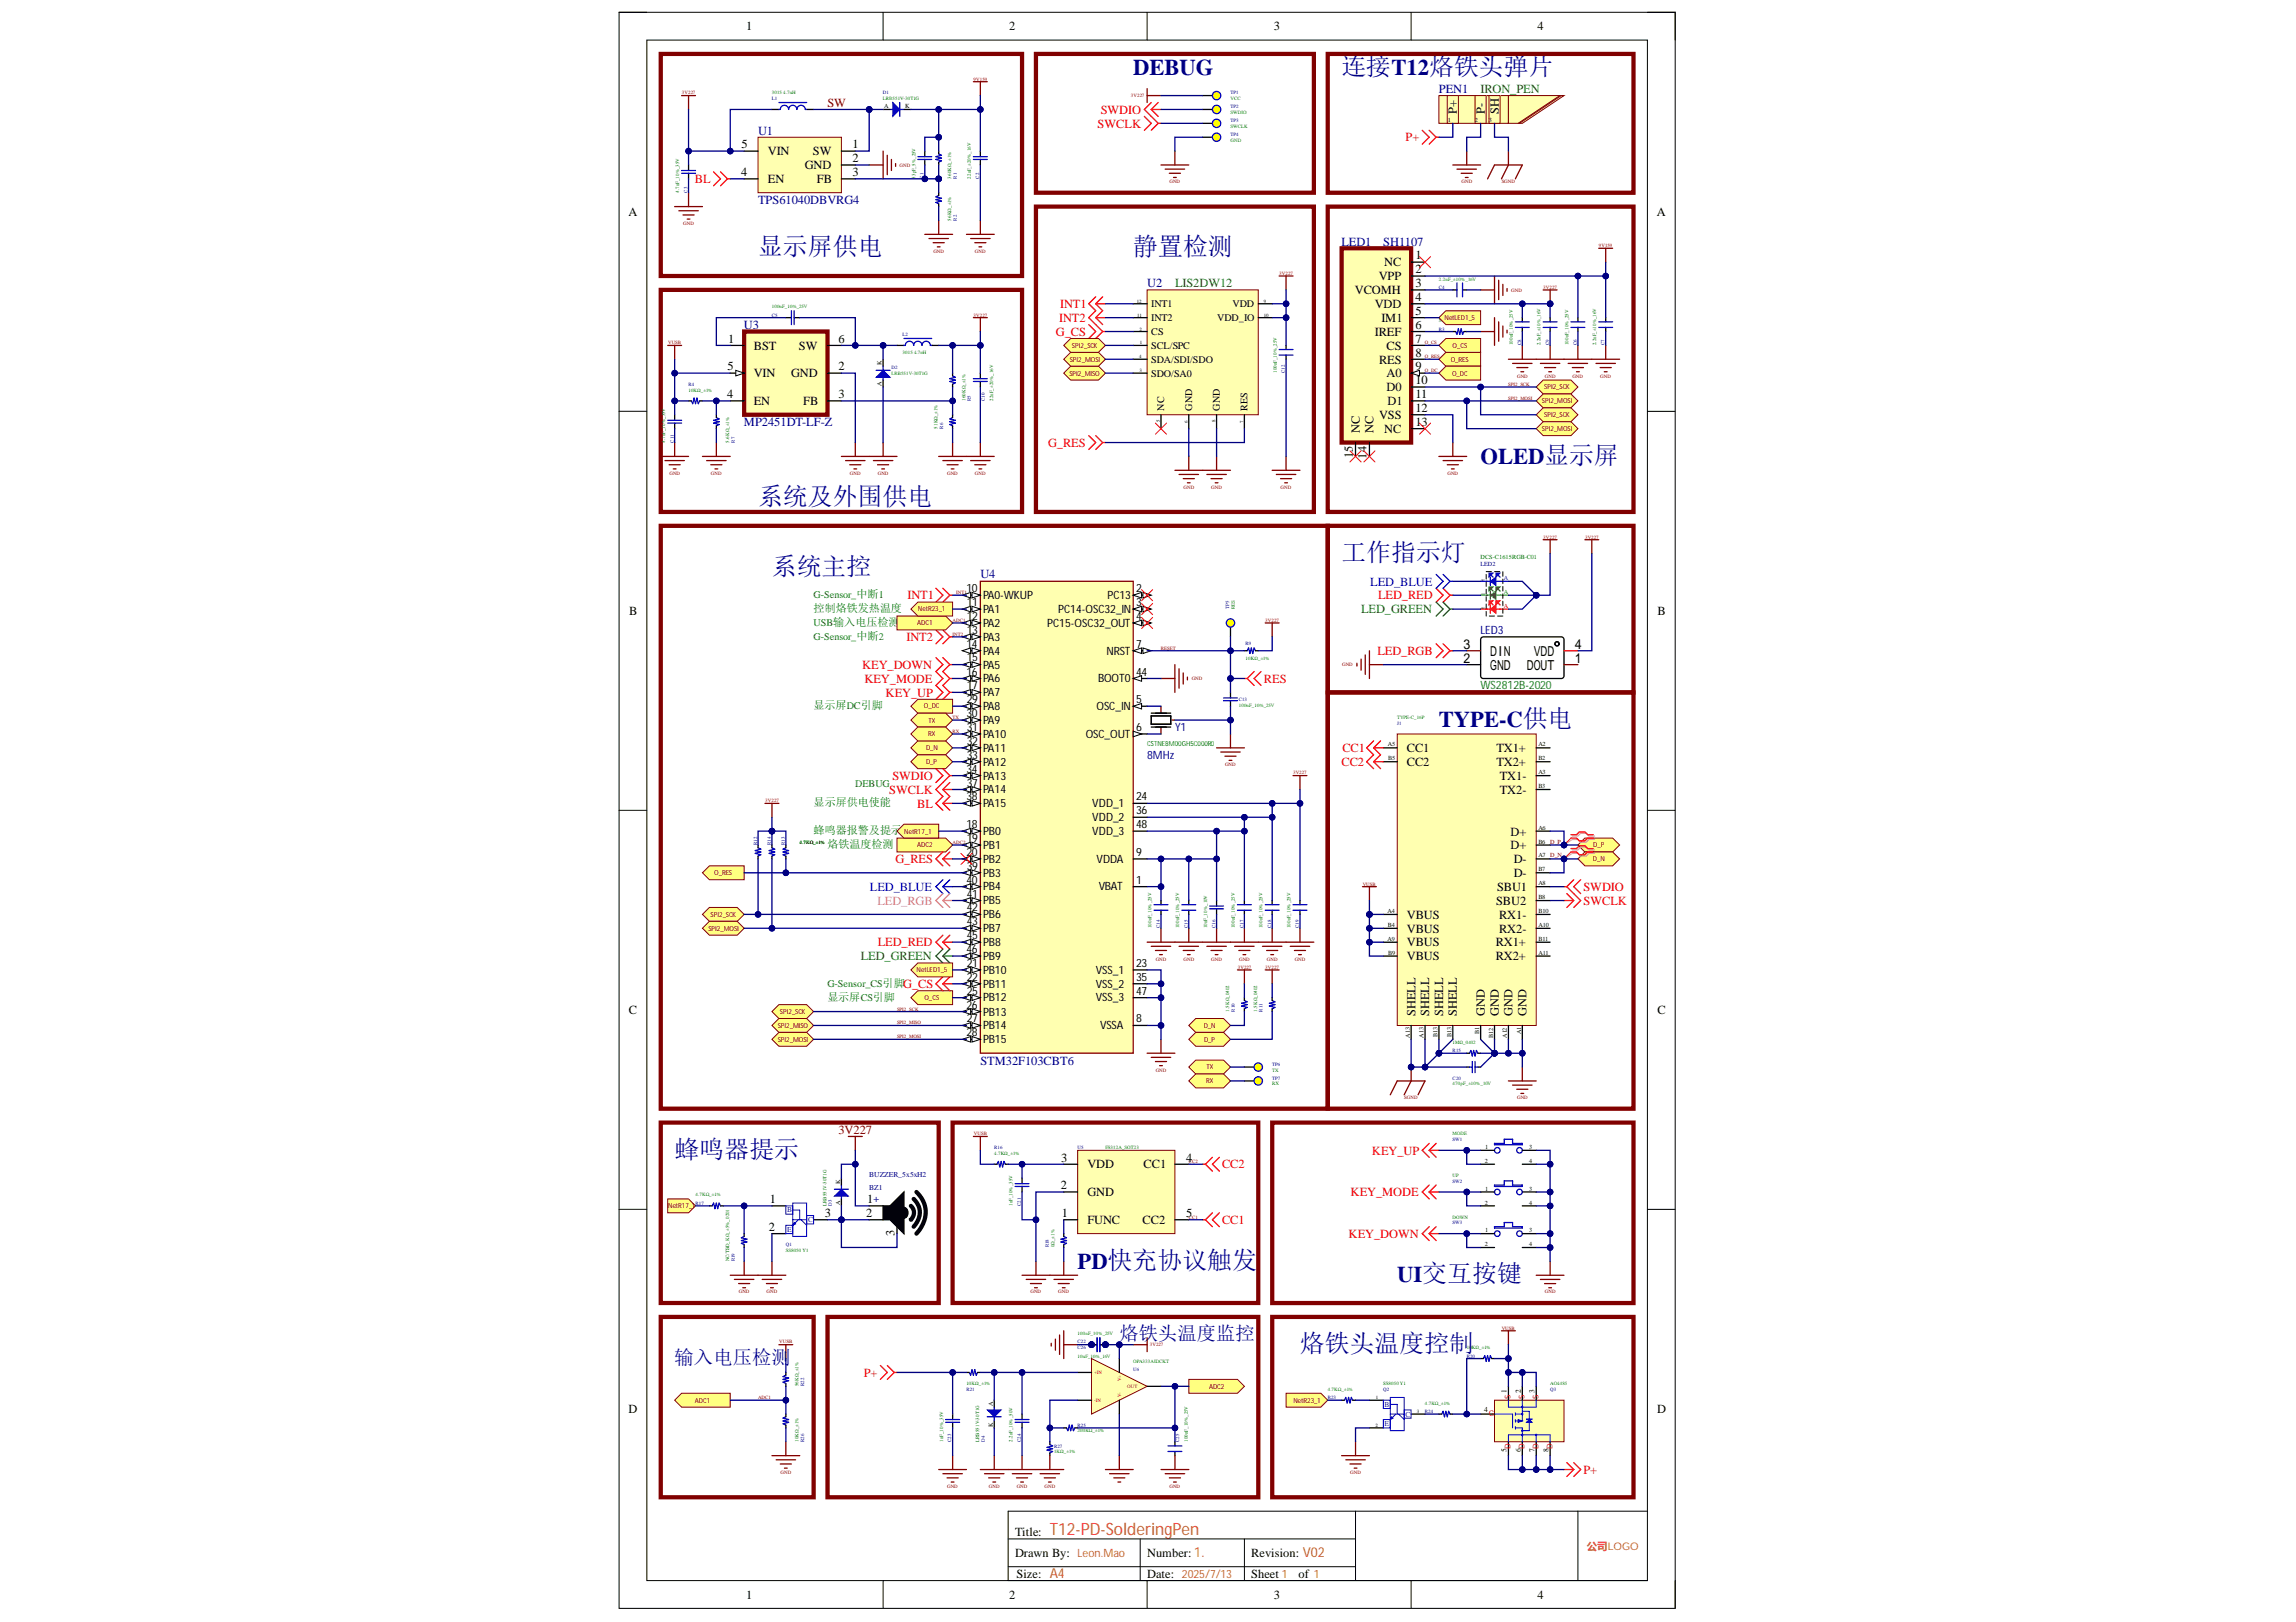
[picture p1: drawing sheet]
<svg xmlns="http://www.w3.org/2000/svg" width="297mm" height="210mm" viewBox="0 0 297 210" stroke-linecap="round" stroke-linejoin="round" font-family="sans-serif">
<defs><g id="words">
<g font-size="3.2" fill="#000080">
<text x="173.5" y="9.7">连接T12烙铁头弹片</text>
<text x="98.1" y="33.1">显示屏供电</text>
<text x="146.6" y="33.1">静置检测</text>
<text x="98.1" y="65.4">系统及外围供电</text>
<text x="99.8" y="74.4">系统主控</text>
<text x="173.5" y="72.6">工作指示灯</text>
<text x="87.3" y="149.8">蜂鸣器提示</text>
<text x="168.2" y="175">烙铁头温度控制</text>
</g>
<g font-size="2.9" fill="#000080">
<text x="146.6" y="9.8">DEBUG</text>
<text x="191.5" y="60">OLED显示屏</text>
<text x="186.2" y="94.1">TYPE-C供电</text>
<text x="139.4" y="164.2">PD快充协议触发</text>
<text x="180.7" y="166">UI交互按键</text>
</g>
<g font-size="2.5" fill="#000080">
<text x="144.8" y="173.4">烙铁头温度监控</text>
<text x="87.3" y="176.5">输入电压检测</text>
</g>
<text font-size="2.2" fill="#f66d0d" x="135.8" y="198.6">T12-PD-SolderingPen</text>
<g font-size="1.8">
<text x="192.8" y="86.7">GND</text>
<text x="192.8" y="84.8">DIN</text>
<text x="197.5" y="86.7">DOUT</text>
<text x="198.4" y="84.8">VDD</text>
</g>
<g font-size="1.6">
<text x="96.5" y="3.9">1</text>
<text x="130.6" y="3.9">2</text>
<text x="164.8" y="3.9">3</text>
<text x="198.9" y="3.9">4</text>
<text x="188.5" y="14.7" transform="rotate(-90 188.5 14.7)">P+</text>
<text x="192.1" y="14.7" transform="rotate(-90 192.1 14.7)">P-</text>
<text x="193.9" y="14.7" transform="rotate(-90 193.9 14.7)">SH</text>
<text x="95.9" y="22.8">4</text>
<text x="95.9" y="19.2">5</text>
<text x="99.3" y="23.7">EN</text>
<text x="99.3" y="20.1">VIN</text>
<text x="104.1" y="21.9">GND</text>
<text x="105.2" y="20.1">SW</text>
<text x="105.7" y="23.7">FB</text>
<text x="110.3" y="19.2">1</text>
<text x="110.3" y="21">2</text>
<text x="110.3" y="22.8">3</text>
<text x="81.3" y="27.9">A</text>
<text x="214.3" y="27.9">A</text>
<text x="179.1" y="34.5">NC</text>
<text x="183.1" y="33.6">1</text>
<text x="183.1" y="35.4">2</text>
<text x="175.3" y="38">VCOMH</text>
<text x="177.9" y="39.9">VDD</text>
<text x="178.4" y="36.3">VPP</text>
<text x="178.7" y="41.6">IM1</text>
<text x="183.1" y="37.2">3</text>
<text x="183.1" y="40.8">5</text>
<text x="183.1" y="39">4</text>
<text x="94.1" y="47.9">5</text>
<text x="94.2" y="44.3">1</text>
<text x="97.5" y="45.2">BST</text>
<text x="103.4" y="45.2">SW</text>
<text x="108.5" y="44.3">6</text>
<text x="108.5" y="47.9">2</text>
<text x="177.9" y="43.5">IREF</text>
<text x="178.4" y="47.1">RES</text>
<text x="179.4" y="45.2">CS</text>
<text x="183.1" y="47.9">9</text>
<text x="183.1" y="46.2">8</text>
<text x="183.1" y="44.3">7</text>
<text x="183.1" y="42.6">6</text>
<text x="94.1" y="51.5">4</text>
<text x="97.5" y="48.8">VIN</text>
<text x="97.5" y="52.4">EN</text>
<text x="102.3" y="48.8">GND</text>
<text x="103.9" y="52.4">FB</text>
<text x="108.5" y="51.5">3</text>
<text x="179.4" y="50.6">D0</text>
<text x="179.4" y="48.8">A0</text>
<text x="179.5" y="52.4">D1</text>
<text x="183.1" y="49.8">10</text>
<text x="183.1" y="51.5">11</text>
<text x="183.1" y="53.3">12</text>
<text x="175" y="59.3" transform="rotate(-90 175 59.3)">15</text>
<text x="175.9" y="56" transform="rotate(-90 175.9 56)">NC</text>
<text x="176.8" y="59.4" transform="rotate(-90 176.8 59.4)">14</text>
<text x="177.7" y="56" transform="rotate(-90 177.7 56)">NC</text>
<text x="178.4" y="54.2">VSS</text>
<text x="179.1" y="56">NC</text>
<text x="183.1" y="55.1">13</text>
<text x="81.4" y="79.6">B</text>
<text x="214.4" y="79.6">B</text>
<text x="182" y="97.4">CC1</text>
<text x="182" y="99.1">CC2</text>
<text x="193.6" y="97.4">TX1+</text>
<text x="193.6" y="99.1">TX2+</text>
<text x="194" y="100.9">TX1-</text>
<text x="194" y="102.7">TX2-</text>
<text x="195.4" y="108.1">D+</text>
<text x="195.4" y="109.9">D+</text>
<text x="195.8" y="111.7">D-</text>
<text x="195.8" y="113.5">D-</text>
<text x="182" y="118.9">VBUS</text>
<text x="193.6" y="117.1">SBU2</text>
<text x="193.7" y="115.3">SBU1</text>
<text x="193.9" y="118.9">RX1-</text>
<text x="182" y="122.5">VBUS</text>
<text x="182" y="120.7">VBUS</text>
<text x="182" y="124.3">VBUS</text>
<text x="193.5" y="124.3">RX2+</text>
<text x="193.5" y="122.5">RX1+</text>
<text x="193.9" y="120.7">RX2-</text>
<text x="81.4" y="131.2">C</text>
<text x="183.1" y="131.5" transform="rotate(-90 183.1 131.5)">SHELL</text>
<text x="184.9" y="131.5" transform="rotate(-90 184.9 131.5)">SHELL</text>
<text x="186.7" y="131.5" transform="rotate(-90 186.7 131.5)">SHELL</text>
<text x="188.5" y="131.5" transform="rotate(-90 188.5 131.5)">SHELL</text>
<text x="192.1" y="131.5" transform="rotate(-90 192.1 131.5)">GND</text>
<text x="193.9" y="131.5" transform="rotate(-90 193.9 131.5)">GND</text>
<text x="195.7" y="131.5" transform="rotate(-90 195.7 131.5)">GND</text>
<text x="197.5" y="131.5" transform="rotate(-90 197.5 131.5)">GND</text>
<text x="214.4" y="131.2">C</text>
<text x="99.6" y="155.7">1</text>
<text x="112.2" y="155.7">1</text>
<text x="137.2" y="153.9">2</text>
<text x="137.3" y="150.3">3</text>
<text x="140.7" y="154.8">GND</text>
<text x="140.7" y="151.2">VDD</text>
<text x="148" y="151.2">CC1</text>
<text x="153.5" y="150.3">4</text>
<text x="99.5" y="159.3">2</text>
<text x="106.7" y="157.5">3</text>
<text x="112.1" y="157.5">2</text>
<text x="115.7" y="160" transform="rotate(-90 115.7 160)">3</text>
<text x="137.4" y="157.5">1</text>
<text x="140.7" y="158.4">FUNC</text>
<text x="147.8" y="158.4">CC2</text>
<text x="153.5" y="157.5">5</text>
<text x="81.3" y="182.9">D</text>
<text x="214.4" y="182.9">D</text>
<text x="131.3" y="198.8">Title:</text>
<text x="131.3" y="201.5">Drawn By: Leon.Mao</text>
<text x="148.4" y="201.5">Number: 1.</text>
<text x="161.9" y="201.5">Revision: V02</text>
<text x="96.5" y="206.9">1</text>
<text x="130.6" y="206.9">2</text>
<text x="131.5" y="204.2">Size: A4</text>
<text x="148.4" y="204.2">Date: 2025/7/13</text>
<text x="161.9" y="204.2">Sheet 1</text>
<text x="164.8" y="206.9">3</text>
<text x="168" y="204.2">of 1</text>
<text x="198.9" y="206.9">4</text>
</g>
<g font-size="1.6" fill="#000080">
<text x="98.1" y="17.4">U1</text>
<text x="186.2" y="12">PEN1</text>
<text x="98.1" y="26.4">TPS61040DBVRG4</text>
<text x="173.5" y="31.8">LED1</text>
<text x="179" y="31.8">SH1107</text>
<text x="148.4" y="37.2">U2</text>
<text x="96.3" y="42.6">U3</text>
<text x="96.3" y="55.1">MP2451DT-LF-Z</text>
<text x="126.8" y="74.9">U4</text>
<text x="126.8" y="137.8">STM32F103CBT6</text>
</g>
<g font-size="1.6" fill="#800000">
<text x="107" y="13.8">SW</text>
<text x="108.5" y="146.7">3V227</text>
</g>
<g font-size="1.6" fill="#f00">
<text x="142" y="16.5">SWCLK</text>
<text x="142.4" y="14.7">SWDIO</text>
<text x="89.9" y="23.7">BL</text>
<text x="181.8" y="18.3">P+</text>
<text x="137" y="41.6">INT2</text>
<text x="137.2" y="39.9">INT1</text>
<text x="136.6" y="43.5">G_CS</text>
<text x="135.6" y="57.8">G_RES</text>
<text x="117.4" y="77.6">INT1</text>
<text x="178.3" y="77.6">LED_RED</text>
<text x="117.3" y="83">INT2</text>
<text x="111.5" y="86.6">KEY_DOWN</text>
<text x="111.8" y="88.3">KEY_MODE</text>
<text x="163.5" y="88.3">RES</text>
<text x="178.2" y="84.8">LED_RGB</text>
<text x="114.6" y="90.2">KEY_UP</text>
<text x="115.5" y="100.9">SWDIO</text>
<text x="173.5" y="99.1">CC2</text>
<text x="173.7" y="97.4">CC1</text>
<text x="115" y="102.7">SWCLK</text>
<text x="118.7" y="104.5">BL</text>
<text x="115.8" y="111.7">G_RES</text>
<text x="204.9" y="115.3">SWDIO</text>
<text x="204.9" y="117.1">SWCLK</text>
<text x="113.6" y="122.5">LED_RED</text>
<text x="116.9" y="127.9">G_CS</text>
<text x="177.5" y="149.4">KEY_UP</text>
<text x="158.1" y="151.2">CC2</text>
<text x="174.7" y="154.8">KEY_MODE</text>
<text x="158.1" y="158.4">CC1</text>
<text x="174.5" y="160.2">KEY_DOWN</text>
<text x="111.7" y="178.2">P+</text>
<text x="204.9" y="190.7">P+</text>
</g>
<g font-size="1.6" fill="#008000">
<text x="191.5" y="12">IRON_PEN</text>
<text x="152" y="37.2">LIS2DW12</text>
<text x="176.1" y="79.4">LED_GREEN</text>
<text x="111.4" y="124.3">LED_GREEN</text>
</g>
<g font-size="1.6" fill="#00f">
<text x="177.3" y="75.8">LED_BLUE</text>
<text x="112.5" y="115.3">LED_BLUE</text>
</g>
<text font-size="1.6" fill="#f0f" x="113.5" y="117.1">LED_RGB</text>
<g font-size="1.5">
<text x="125" y="76.6">10</text>
<text x="127.2" y="77.5">PA0-WKUP</text>
<text x="143.3" y="77.5">PC13</text>
<text x="147" y="76.6">2</text>
<text x="125" y="83.8">14</text>
<text x="125.1" y="78.4">11</text>
<text x="125.1" y="80.2">12</text>
<text x="125.1" y="82">13</text>
<text x="127.2" y="79.3">PA1</text>
<text x="127.2" y="81.1">PA2</text>
<text x="127.2" y="82.9">PA3</text>
<text x="135.5" y="81.1">PC15-OSC32_OUT</text>
<text x="136.9" y="79.3">PC14-OSC32_IN</text>
<text x="147" y="78.4">3</text>
<text x="147" y="80.2">4</text>
<text x="147" y="83.8">7</text>
<text x="125" y="87.4">16</text>
<text x="125.1" y="85.6">15</text>
<text x="125.1" y="89.2">17</text>
<text x="127.2" y="84.7">PA4</text>
<text x="127.2" y="86.5">PA5</text>
<text x="127.2" y="88.3">PA6</text>
<text x="142.1" y="88.3">BOOT0</text>
<text x="143.1" y="84.7">NRST</text>
<text x="147" y="87.4">44</text>
<text x="125" y="92.8">30</text>
<text x="125.1" y="91">29</text>
<text x="125.1" y="94.6">31</text>
<text x="127.2" y="90.1">PA7</text>
<text x="127.2" y="91.9">PA8</text>
<text x="127.2" y="93.7">PA9</text>
<text x="127.2" y="95.5">PA10</text>
<text x="140.5" y="95.5">OSC_OUT</text>
<text x="141.9" y="91.9">OSC_IN</text>
<text x="147" y="91">5</text>
<text x="147" y="94.6">6</text>
<text x="125" y="100">34</text>
<text x="125.1" y="96.4">32</text>
<text x="125.1" y="98.2">33</text>
<text x="125.1" y="101.8">37</text>
<text x="127.2" y="97.3">PA11</text>
<text x="127.2" y="99.1">PA12</text>
<text x="127.2" y="100.9">PA13</text>
<text x="125" y="103.6">38</text>
<text x="125" y="107.2">18</text>
<text x="127.2" y="102.7">PA14</text>
<text x="127.2" y="104.5">PA15</text>
<text x="141.3" y="104.5">VDD_1</text>
<text x="141.3" y="106.3">VDD_2</text>
<text x="147" y="103.6">24</text>
<text x="147" y="105.4">36</text>
<text x="147" y="107.2">48</text>
<text x="125" y="110.7">20</text>
<text x="125.1" y="109">19</text>
<text x="125.1" y="112.6">39</text>
<text x="127.2" y="108">PB0</text>
<text x="127.2" y="109.9">PB1</text>
<text x="127.2" y="111.6">PB2</text>
<text x="127.2" y="113.5">PB3</text>
<text x="141.3" y="108">VDD_3</text>
<text x="141.9" y="111.6">VDDA</text>
<text x="147" y="110.7">9</text>
<text x="125" y="114.3">40</text>
<text x="125.1" y="116.2">41</text>
<text x="125.1" y="117.9">42</text>
<text x="125.1" y="119.8">43</text>
<text x="127.2" y="115.2">PB4</text>
<text x="127.2" y="117">PB5</text>
<text x="127.2" y="118.8">PB6</text>
<text x="142.2" y="115.2">VBAT</text>
<text x="147" y="114.3">1</text>
<text x="125" y="123.3">46</text>
<text x="125.1" y="121.5">45</text>
<text x="125.1" y="125.1">21</text>
<text x="127.2" y="120.6">PB7</text>
<text x="127.2" y="122.4">PB8</text>
<text x="127.2" y="124.2">PB9</text>
<text x="147" y="125.1">23</text>
<text x="125" y="130.5">26</text>
<text x="125.1" y="126.9">22</text>
<text x="125.1" y="128.7">25</text>
<text x="127.2" y="126">PB10</text>
<text x="127.2" y="127.8">PB11</text>
<text x="127.2" y="129.6">PB12</text>
<text x="127.2" y="131.4">PB13</text>
<text x="141.8" y="126">VSS_1</text>
<text x="141.8" y="127.8">VSS_2</text>
<text x="141.8" y="129.6">VSS_3</text>
<text x="147" y="126.9">35</text>
<text x="147" y="128.7">47</text>
<text x="125" y="134.1">28</text>
<text x="125.1" y="132.3">27</text>
<text x="127.2" y="133.2">PB14</text>
<text x="127.2" y="135">PB15</text>
<text x="142.3" y="133.2">VSSA</text>
<text x="147" y="132.3">8</text>
</g>
<g font-size="1.5" fill="#000080">
<text x="191.5" y="82">LED3</text>
<text x="152" y="94.6">Y1</text>
<text x="148.4" y="98.2">8MHz</text>
</g>
<text font-size="1.5" fill="#008000" x="191.5" y="89.2">WS2812B-2020</text>
<g font-size="1.4" fill="#008000">
<text x="105.3" y="79.2">控制烙铁发热温度</text>
<text x="105.3" y="91.8">显示屏DC引脚</text>
<text x="105.3" y="108">蜂鸣器报警及提示</text>
<text x="105.3" y="104.4">显示屏供电使能</text>
<text x="107" y="109.8">烙铁温度检测</text>
<text x="107" y="129.5">显示屏CS引脚</text>
</g>
<text font-size="1.4" fill="#f66d0d" x="205.3" y="200.6">公司LOGO</text>
<g font-size="1.3">
<text x="148.9" y="41.6">INT2</text>
<text x="148.9" y="39.7">INT1</text>
<text x="157.5" y="41.6">VDD_IO</text>
<text x="159.5" y="39.7">VDD</text>
<text x="148.9" y="45.1">SCL/SPC</text>
<text x="148.9" y="43.3">CS</text>
<text x="148.9" y="46.9">SDA/SDI/SDO</text>
<text x="148.9" y="48.7">SDO/SA0</text>
<text x="150.6" y="53.1" transform="rotate(-90 150.6 53.1)">NC</text>
<text x="154.2" y="53.1" transform="rotate(-90 154.2 53.1)">GND</text>
<text x="157.8" y="53.1" transform="rotate(-90 157.8 53.1)">GND</text>
<text x="161.4" y="53.1" transform="rotate(-90 161.4 53.1)">RES</text>
</g>
<g font-size="1.3" fill="#008000">
<text x="105.3" y="77.4">G-Sensor_中断1</text>
<text x="105.3" y="82.8">G-Sensor_中断2</text>
<text x="105.3" y="81">USB输入电压检测</text>
<text x="110.6" y="101.9">DEBUG</text>
<text x="107" y="127.7">G-Sensor_CS引脚</text>
</g>
<text font-size="1.3" fill="#000080" x="113" y="155.6">+</text>
<g font-size="1" fill="#000080">
<text x="112.5" y="154">BZ1</text>
<text x="112.5" y="152.3">BUZZER_5x5xH2</text>
</g>
<g font-size="1" fill="#00f">
<text x="101.8" y="159.4">E</text>
<text x="101.8" y="156.9">B</text>
<text x="104.5" y="158.2">C</text>
<text x="179.1" y="184.6">E</text>
<text x="179.1" y="182.1">B</text>
<text x="181.8" y="183.3">C</text>
</g>
<g font-size="1">
<text x="192" y="182.8">4</text>
<text x="194.9" y="180.3" transform="rotate(-90 194.9 180.3)">1</text>
<text x="196.7" y="180.3" transform="rotate(-90 196.7 180.3)">2</text>
<text x="198.5" y="180.3" transform="rotate(-90 198.5 180.3)">3</text>
<text x="194.9" y="187.9" transform="rotate(-90 194.9 187.9)">5</text>
<text x="196.7" y="187.9" transform="rotate(-90 196.7 187.9)">6</text>
<text x="198.5" y="187.9" transform="rotate(-90 198.5 187.9)">7</text>
<text x="200.3" y="187.9" transform="rotate(-90 200.3 187.9)">8</text>
</g>
<g font-size="1" fill="#f00">
<text x="192.6" y="183.3">G</text>
<text x="195.4" y="181" transform="rotate(-90 195.4 181)">S</text>
<text x="197.2" y="181" transform="rotate(-90 197.2 181)">S</text>
<text x="199" y="181" transform="rotate(-90 199 181)">S</text>
<text x="195.4" y="187.5" transform="rotate(-90 195.4 187.5)">D</text>
<text x="197.2" y="187.5" transform="rotate(-90 197.2 187.5)">D</text>
<text x="199" y="187.5" transform="rotate(-90 199 187.5)">D</text>
<text x="200.8" y="187.5" transform="rotate(-90 200.8 187.5)">D</text>
</g>
<g font-size=".9" fill="#800000">
<text x="186.9" y="41.4">NetLED1_5</text>
<text x="138.4" y="46.8">SPI2_MOSI</text>
<text x="138.7" y="45">SPI2_SCK</text>
<text x="187.7" y="46.8">O_RES</text>
<text x="187.9" y="45">O_CS</text>
<text x="138.3" y="48.6">SPI2_MISO</text>
<text x="187.8" y="48.6">O_DC</text>
<text x="199.5" y="52.2">SPI2_MOSI</text>
<text x="199.8" y="50.4">SPI2_SCK</text>
<text x="199.8" y="54">SPI2_SCK</text>
<text x="199.5" y="55.8">SPI2_MOSI</text>
<text x="118.7" y="80.9">ADC1</text>
<text x="118.8" y="79.1">NetR23_1</text>
<text x="119.5" y="91.7">O_DC</text>
<text x="120.1" y="95.3">RX</text>
<text x="120.1" y="93.5">TX</text>
<text x="119.8" y="97.1">D_N</text>
<text x="119.8" y="98.9">D_P</text>
<text x="117" y="107.9">NetR17_1</text>
<text x="92.4" y="113.2">O_RES</text>
<text x="118.7" y="109.7">ADC2</text>
<text x="206.1" y="111.5">D_N</text>
<text x="206.1" y="109.7">D_P</text>
<text x="91.9" y="118.7">SPI2_SCK</text>
<text x="91.6" y="120.4">SPI2_MOSI</text>
<text x="118.6" y="125.8">NetLED1_5</text>
<text x="100.9" y="131.2">SPI2_SCK</text>
<text x="119.6" y="129.4">O_CS</text>
<text x="100.6" y="133">SPI2_MISO</text>
<text x="100.6" y="134.8">SPI2_MOSI</text>
<text x="155.7" y="133">D_N</text>
<text x="155.8" y="134.8">D_P</text>
<text x="156" y="140.2">RX</text>
<text x="156.1" y="138.4">TX</text>
<text x="86.4" y="156.4">NetR17_1</text>
<text x="156.4" y="179.7">ADC2</text>
<text x="89.9" y="181.5">ADC1</text>
<text x="167.3" y="181.5">NetR23_1</text>
</g>
<text font-size=".9" fill="#008000" x="148.4" y="96.5">CSTNE8M00GH5C000R0</text>
<g font-size=".8">
<text x="114.4" y="14">A</text>
<text x="117.1" y="14">K</text>
<text x="187.3" y="15.8">1</text>
<text x="190.8" y="15.8">2</text>
<text x="192.6" y="15.8">3</text>
<text x="114.1" y="47.2" transform="rotate(-90 114.1 47.2)">K</text>
<text x="114.1" y="49.9" transform="rotate(-90 114.1 49.9)">A</text>
<text x="179.6" y="96.6">A5</text>
<text x="179.6" y="98.4">B5</text>
<text x="199" y="96.6">A2</text>
<text x="199" y="100.2">A3</text>
<text x="199" y="98.4">B2</text>
<text x="199" y="102">B3</text>
<text x="199" y="107.4">A6</text>
<text x="199" y="111">A7</text>
<text x="199" y="109.2">B6</text>
<text x="199" y="112.8">B7</text>
<text x="179.5" y="118.1">A4</text>
<text x="179.6" y="120">B4</text>
<text x="199" y="114.6">A8</text>
<text x="199" y="120">A10</text>
<text x="199" y="116.4">B8</text>
<text x="199" y="118.1">B10</text>
<text x="179.5" y="121.7">A9</text>
<text x="179.6" y="123.6">B9</text>
<text x="199" y="123.6">A11</text>
<text x="199" y="121.7">B11</text>
<text x="182.4" y="134.3" transform="rotate(-90 182.4 134.3)">A13</text>
<text x="184.2" y="134.3" transform="rotate(-90 184.2 134.3)">A13</text>
<text x="186" y="134.3" transform="rotate(-90 186 134.3)">B13</text>
<text x="187.8" y="134.3" transform="rotate(-90 187.8 134.3)">B13</text>
<text x="191.4" y="133.8" transform="rotate(-90 191.4 133.8)">B1</text>
<text x="193.2" y="134.3" transform="rotate(-90 193.2 134.3)">B12</text>
<text x="195" y="134.3" transform="rotate(-90 195 134.3)">A12</text>
<text x="196.8" y="133.9" transform="rotate(-90 196.8 133.9)">A1</text>
<text x="192.1" y="148.7">1</text>
<text x="197.8" y="148.7">3</text>
<text x="108.7" y="155.9" transform="rotate(-90 108.7 155.9)">A</text>
<text x="108.7" y="153.2" transform="rotate(-90 108.7 153.2)">K</text>
<text x="192.1" y="150.5">2</text>
<text x="192.1" y="155.9">2</text>
<text x="192.1" y="154.1">1</text>
<text x="197.8" y="150.5">4</text>
<text x="197.8" y="154.1">3</text>
<text x="197.8" y="155.9">4</text>
<text x="192.1" y="161.3">2</text>
<text x="192.1" y="159.5">1</text>
<text x="197.8" y="159.5">3</text>
<text x="197.8" y="161.3">4</text>
<text x="128.4" y="184.7" transform="rotate(-90 128.4 184.7)">K</text>
<text x="128.4" y="181.9" transform="rotate(-90 128.4 181.9)">A</text>
</g>
<text font-size=".8" fill="#000080" x="191.5" y="73.3">LED2</text>
<text font-size=".8" fill="#008000" x="191.5" y="72.4">DCS-C1615RGB-C01</text>
<text font-size=".8" fill="#00be00" x="194.5" y="76.9">A</text>
<text font-size=".8" fill="#00f" x="194.5" y="75.1">A</text>
<text font-size=".8" fill="#f00" x="194.5" y="78.7">A</text>
<g font-size=".8" fill="#800000">
<text x="200.5" y="111">D_N</text>
<text x="200.5" y="109.2">D_P</text>
</g>
<g font-size=".6" fill="#800000">
<text x="126" y="10.4">9V159</text>
<text x="88.2" y="12.2">3V227</text>
<text x="146.3" y="12.6">3V227</text>
<text x="116.4" y="21.6">GND</text>
<text x="151.3" y="23.7">GND</text>
<text x="189.1" y="23.7">GND</text>
<text x="194.3" y="23.7">SGND</text>
<text x="88.4" y="29.1">GND</text>
<text x="120.7" y="32.7">GND</text>
<text x="126.1" y="32.7">GND</text>
<text x="165.5" y="35.6">3V227</text>
<text x="206.8" y="32">9V159</text>
<text x="126" y="41">3V227</text>
<text x="195.5" y="37.8">GND</text>
<text x="199.7" y="37.4">3V227</text>
<text x="86.4" y="44.6">VUSB</text>
<text x="184.3" y="44.6">O_CS</text>
<text x="184.3" y="46.4">O_RES</text>
<text x="184.3" y="48.1">O_DC</text>
<text x="195.1" y="51.7">SPI2_MOSI</text>
<text x="195.1" y="50">SPI2_SCK</text>
<text x="196.3" y="48.9">GND</text>
<text x="199.9" y="48.9">GND</text>
<text x="203.4" y="48.9">GND</text>
<text x="207" y="48.9">GND</text>
<text x="86.6" y="61.5">GND</text>
<text x="92" y="61.5">GND</text>
<text x="110" y="61.5">GND</text>
<text x="113.6" y="61.5">GND</text>
<text x="122.5" y="61.5">GND</text>
<text x="126.1" y="61.5">GND</text>
<text x="153.1" y="63.2">GND</text>
<text x="156.7" y="63.2">GND</text>
<text x="165.7" y="63.2">GND</text>
<text x="187.3" y="61.5">GND</text>
<text x="199.7" y="69.7">3V227</text>
<text x="205.1" y="69.7">3V227</text>
<text x="123.7" y="76.9">INT1</text>
<text x="123.2" y="82.3">INT2</text>
<text x="123.2" y="80.5">ADC1</text>
<text x="163.7" y="80.5">3V227</text>
<text x="150.2" y="84.1">RESET</text>
<text x="154.2" y="88">GND</text>
<text x="173.6" y="86.2">GND</text>
<text x="123.2" y="93">TX</text>
<text x="123.2" y="94.9">RX</text>
<text x="158.5" y="99.2">GND</text>
<text x="167.3" y="100.2">3V227</text>
<text x="99" y="103.8">3V227</text>
<text x="123.2" y="109.2">ADC2</text>
<text x="176.3" y="114.6">VUSB</text>
<text x="149.5" y="124.3">GND</text>
<text x="153.1" y="124.3">GND</text>
<text x="156.7" y="124.3">GND</text>
<text x="160.1" y="125.4">3V227</text>
<text x="160.3" y="124.3">GND</text>
<text x="163.7" y="125.4">3V227</text>
<text x="163.9" y="124.3">GND</text>
<text x="167.5" y="124.3">GND</text>
<text x="116.1" y="130.8">SPI2_SCK</text>
<text x="116.1" y="132.6">SPI2_MISO</text>
<text x="116.1" y="134.4">SPI2_MOSI</text>
<text x="149.5" y="138.7">GND</text>
<text x="181.7" y="142.3">SGND</text>
<text x="196.3" y="142.3">GND</text>
<text x="126" y="146.9">VUSB</text>
<text x="153.8" y="150.5">CC2</text>
<text x="153.8" y="157.7">CC1</text>
<text x="95.6" y="167.4">GND</text>
<text x="99.2" y="167.4">GND</text>
<text x="133.3" y="167.4">GND</text>
<text x="136.9" y="167.4">GND</text>
<text x="199.9" y="167.4">GND</text>
<text x="100.8" y="173.9">VUSB</text>
<text x="194.3" y="172.1">VUSB</text>
<text x="148.8" y="174.2">3V227</text>
<text x="98.1" y="181">ADC1</text>
<text x="101" y="190.8">GND</text>
<text x="174.7" y="190.8">GND</text>
<text x="122.5" y="192.5">GND</text>
<text x="127.9" y="192.5">GND</text>
<text x="131.5" y="192.5">GND</text>
<text x="135.1" y="192.5">GND</text>
<text x="151.3" y="192.5">GND</text>
</g>
<g font-size=".6" fill="#000080">
<text x="99.8" y="12.9">L1</text>
<text x="114.2" y="12.2">D1</text>
<text x="159.2" y="12.2">TP1</text>
<text x="159.2" y="14">TP2</text>
<text x="159.2" y="15.8">TP3</text>
<text x="159.2" y="17.6">TP4</text>
<text x="119.5" y="23.1" transform="rotate(-90 119.5 23.1)">C1</text>
<text x="123.8" y="23.1" transform="rotate(-90 123.8 23.1)">R1</text>
<text x="126.7" y="23.1" transform="rotate(-90 126.7 23.1)">C2</text>
<text x="88.9" y="24.9" transform="rotate(-90 88.9 24.9)">C3</text>
<text x="123.8" y="28.5" transform="rotate(-90 123.8 28.5)">R2</text>
<text x="99.8" y="41">C5</text>
<text x="186.2" y="37.4">C4</text>
<text x="115.3" y="47.8">D2</text>
<text x="116.8" y="43.5">L2</text>
<text x="186.2" y="42.8">R3</text>
<text x="196.8" y="44.7" transform="rotate(-90 196.8 44.7)">C8</text>
<text x="200.4" y="44.7" transform="rotate(-90 200.4 44.7)">C9</text>
<text x="204" y="44.7" transform="rotate(-90 204 44.7)">C6</text>
<text x="207.6" y="44.7" transform="rotate(-90 207.6 44.7)">C7</text>
<text x="89.1" y="50">R4</text>
<text x="125.6" y="51.9" transform="rotate(-90 125.6 51.9)">R5</text>
<text x="127.4" y="51.9" transform="rotate(-90 127.4 51.9)">C10</text>
<text x="166.2" y="48.3" transform="rotate(-90 166.2 48.3)">C12</text>
<text x="87.2" y="57.3" transform="rotate(-90 87.2 57.3)">C11</text>
<text x="95.1" y="57.3" transform="rotate(-90 95.1 57.3)">R7</text>
<text x="122" y="55.5" transform="rotate(-90 122 55.5)">R6</text>
<text x="159" y="78.8" transform="rotate(-90 159 78.8)">TP5</text>
<text x="161.2" y="83.5">R9</text>
<text x="160.3" y="90.7">C13</text>
<text x="180.7" y="93.8">J1</text>
<text x="97.9" y="109.4" transform="rotate(-90 97.9 109.4)">R12</text>
<text x="99.7" y="109.4" transform="rotate(-90 99.7 109.4)">R14</text>
<text x="101.5" y="109.4" transform="rotate(-90 101.5 109.4)">R13</text>
<text x="150.1" y="120.1" transform="rotate(-90 150.1 120.1)">C14</text>
<text x="153.7" y="120.1" transform="rotate(-90 153.7 120.1)">C15</text>
<text x="157.3" y="120.1" transform="rotate(-90 157.3 120.1)">C16</text>
<text x="160.9" y="120.1" transform="rotate(-90 160.9 120.1)">C17</text>
<text x="164.5" y="120.1" transform="rotate(-90 164.5 120.1)">C18</text>
<text x="168" y="120.1" transform="rotate(-90 168 120.1)">C19</text>
<text x="159.8" y="130.9" transform="rotate(-90 159.8 130.9)">R10</text>
<text x="163.4" y="130.9" transform="rotate(-90 163.4 130.9)">R11</text>
<text x="164.6" y="138">TP6</text>
<text x="187.9" y="136.2">R15</text>
<text x="164.6" y="139.7">TP7</text>
<text x="187.9" y="139.7">C20</text>
<text x="128.6" y="148.7">R16</text>
<text x="139.4" y="148.7">U5</text>
<text x="187.9" y="147.7">SW1</text>
<text x="90" y="155.9">R17</text>
<text x="187.9" y="153.1">SW2</text>
<text x="101.7" y="161.3">Q1</text>
<text x="107.6" y="156.1" transform="rotate(-90 107.6 156.1)">D3</text>
<text x="132.1" y="156.1" transform="rotate(-90 132.1 156.1)">C21</text>
<text x="135.7" y="161.4" transform="rotate(-90 135.7 161.4)">R18</text>
<text x="187.9" y="158.4">SW3</text>
<text x="95.1" y="163.2" transform="rotate(-90 95.1 163.2)">R19</text>
<text x="139.4" y="173.9">C22</text>
<text x="104" y="179.4" transform="rotate(-90 104 179.4)">R22</text>
<text x="125" y="180">R21</text>
<text x="139.4" y="174.6">C26</text>
<text x="146.6" y="177.4">U6</text>
<text x="179" y="180">Q2</text>
<text x="189.8" y="175.7">R20</text>
<text x="200.5" y="180">Q3</text>
<text x="139.4" y="184.6">R25</text>
<text x="171.8" y="181">R23</text>
<text x="184.3" y="182.9">R24</text>
<text x="104" y="186.6" transform="rotate(-90 104 186.6)">R26</text>
<text x="123.1" y="186.6" transform="rotate(-90 123.1 186.6)">C23</text>
<text x="127.4" y="186.6" transform="rotate(-90 127.4 186.6)">D4</text>
<text x="132.1" y="186.6" transform="rotate(-90 132.1 186.6)">C24</text>
<text x="136.4" y="187.3">R27</text>
<text x="152.6" y="186.6" transform="rotate(-90 152.6 186.6)">C25</text>
</g>
<g font-size=".6" fill="#008000">
<text x="99.8" y="12.2">3015</text>
<text x="101.3" y="12.2">4.7uH</text>
<text x="114.2" y="12.9">LRB551V-30T1G</text>
<text x="159.2" y="12.9">VCC</text>
<text x="159.2" y="14.8">SWDIO</text>
<text x="159.2" y="16.5">SWCLK</text>
<text x="118.4" y="23.1" transform="rotate(-90 118.4 23.1)">33pF_5%_25V</text>
<text x="123.1" y="23.1" transform="rotate(-90 123.1 23.1)">360KΩ_±1%</text>
<text x="125.6" y="23.1" transform="rotate(-90 125.6 23.1)">22uF_±20%_16V</text>
<text x="159.2" y="18.4">GND</text>
<text x="87.9" y="24.9" transform="rotate(-90 87.9 24.9)">4.7uF_10%_35V</text>
<text x="123.1" y="28.5" transform="rotate(-90 123.1 28.5)">56KΩ_±1%</text>
<text x="99.8" y="39.9">100nF_10%_25V</text>
<text x="186.2" y="36.3">2.2uF_±10%_16V</text>
<text x="186.2" y="41.7">560kΩ_±1%</text>
<text x="116.8" y="45.8">3015</text>
<text x="118.3" y="45.8">4.7uH</text>
<text x="195.7" y="44.7" transform="rotate(-90 195.7 44.7)">100nF_10%_25V</text>
<text x="199.3" y="44.7" transform="rotate(-90 199.3 44.7)">2.2uF_±10%_16V</text>
<text x="202.9" y="44.7" transform="rotate(-90 202.9 44.7)">100nF_10%_25V</text>
<text x="206.5" y="44.7" transform="rotate(-90 206.5 44.7)">2.2uF_±10%_16V</text>
<text x="89.1" y="50.7">10KΩ_±1%</text>
<text x="115.3" y="48.5">LRB551V-30T1G</text>
<text x="124.9" y="51.9" transform="rotate(-90 124.9 51.9)">160KΩ_±1%</text>
<text x="128.5" y="51.9" transform="rotate(-90 128.5 51.9)">22uF_±20%_16V</text>
<text x="165.2" y="48.3" transform="rotate(-90 165.2 48.3)">100nF_10%_25V</text>
<text x="86.1" y="57.3" transform="rotate(-90 86.1 57.3)">4.7uF_10%_35V</text>
<text x="94.3" y="57.3" transform="rotate(-90 94.3 57.3)">5.6KΩ_±1%</text>
<text x="121.3" y="55.5" transform="rotate(-90 121.3 55.5)">51KΩ_±1%</text>
<text x="159.8" y="78.8" transform="rotate(-90 159.8 78.8)">RES</text>
<text x="161.2" y="85.3">10KΩ_±1%</text>
<text x="160.3" y="91.4">100nF_10%_25V</text>
<text x="180.7" y="93">TYPE-C_16P</text>
<text x="103.4" y="109.2">4.7KΩ_±1%</text>
<text x="149" y="120.1" transform="rotate(-90 149 120.1)">100nF_10%_25V</text>
<text x="152.6" y="120.1" transform="rotate(-90 152.6 120.1)">100nF_10%_25V</text>
<text x="156.2" y="120.1" transform="rotate(-90 156.2 120.1)">10uF_10%_10V</text>
<text x="159.8" y="120.1" transform="rotate(-90 159.8 120.1)">100nF_10%_25V</text>
<text x="163.4" y="120.1" transform="rotate(-90 163.4 120.1)">100nF_10%_25V</text>
<text x="166.9" y="120.1" transform="rotate(-90 166.9 120.1)">100nF_10%_25V</text>
<text x="159" y="130.9" transform="rotate(-90 159 130.9)">1.5KΩ_0402</text>
<text x="162.6" y="130.9" transform="rotate(-90 162.6 130.9)">1.5KΩ_0402</text>
<text x="187.9" y="135.1">1MΩ_0402</text>
<text x="164.6" y="138.7">TX</text>
<text x="164.6" y="140.5">RX</text>
<text x="187.9" y="140.5">470pF_±10%_10V</text>
<text x="128.6" y="149.5">4.7KΩ_±1%</text>
<text x="143" y="148.7">FS312A_SOT23</text>
<text x="187.9" y="146.9">MODE</text>
<text x="90" y="154.8">4.7KΩ_±1%</text>
<text x="187.9" y="152.3">UP</text>
<text x="106.9" y="156.1" transform="rotate(-90 106.9 156.1)">LRB551V-30T1G</text>
<text x="131" y="156.1" transform="rotate(-90 131 156.1)">1uF_10%_35V</text>
<text x="136.4" y="161.4" transform="rotate(-90 136.4 161.4)">0Ω_±1%</text>
<text x="187.9" y="157.7">DOWN</text>
<text x="94.3" y="163.2" transform="rotate(-90 94.3 163.2)">NC/TBD_KΩ_±5%_0201</text>
<text x="101.7" y="162">SS8050 Y1</text>
<text x="139.4" y="172.8">100nF_10%_25V</text>
<text x="103.3" y="179.4" transform="rotate(-90 103.3 179.4)">56KΩ_±1%</text>
<text x="125" y="179.3">10KΩ_±1%</text>
<text x="139.4" y="175.7">10uF_10%_16V</text>
<text x="146.6" y="176.4">OPA333AIDCKT</text>
<text x="171.8" y="180">4.7KΩ_±1%</text>
<text x="179" y="179.3">SS8050 Y1</text>
<text x="189.8" y="174.6">10KΩ_±1%</text>
<text x="200.5" y="179.3">AO4485</text>
<text x="139.4" y="185.4">200KΩ_±1%</text>
<text x="184.3" y="181.8">4.7KΩ_±1%</text>
<text x="103.3" y="186.6" transform="rotate(-90 103.3 186.6)">10KΩ_±1%</text>
<text x="122" y="186.6" transform="rotate(-90 122 186.6)">1uF_10%_35V</text>
<text x="126.7" y="186.6" transform="rotate(-90 126.7 186.6)">LRB551V-30T1G</text>
<text x="131" y="186.6" transform="rotate(-90 131 186.6)">2.2nF_10%_50V</text>
<text x="136.4" y="188.1">1KΩ_±1%</text>
<text x="153.7" y="186.6" transform="rotate(-90 153.7 186.6)">100nF_10%_25V</text>
</g>
<g font-size=".6">
<text x="147.1" y="39.2">12</text>
<text x="147.1" y="41">11</text>
<text x="163.5" y="41">10</text>
<text x="163.5" y="39.2">9</text>
<text x="147.4" y="46.4">4</text>
<text x="147.4" y="42.8">2</text>
<text x="147.4" y="44.6">1</text>
<text x="147.4" y="48.1">3</text>
<text x="150.1" y="54.7" transform="rotate(-90 150.1 54.7)">5</text>
<text x="153.7" y="54.7" transform="rotate(-90 153.7 54.7)">6</text>
<text x="157.3" y="54.7" transform="rotate(-90 157.3 54.7)">8</text>
<text x="160.9" y="54.7" transform="rotate(-90 160.9 54.7)">7</text>
<text x="177.9" y="184.6">2</text>
<text x="178" y="181">1</text>
<text x="183.3" y="182.9">3</text>
</g>
<g font-size=".6" fill="#f00">
<text x="141.6" y="177.8">+IN</text>
<text x="145" y="178.8" transform="rotate(-90 145 178.8)">V+</text>
<text x="145.8" y="179.6">OUT</text>
<text x="141.6" y="181.4">-IN</text>
<text x="145" y="180.8" transform="rotate(-90 145 180.8)">V-</text>
</g>
<g font-size=".3">
<text x="191.7" y="77">GC</text>
<text x="191.7" y="75.2">BC</text>
<text x="191.7" y="78.8">RC</text>
</g>
</g></defs>
<path d="M80.1 1.6h136.6v206.5h-136.6z" fill="none" stroke="#000" stroke-width=".13"/>
<path d="M83.7 5.2h129.4v199.3h-129.4z" fill-rule="evenodd" fill="#fff"/>
<g fill="none" stroke="#000" stroke-width=".13">
<path d="M80.1 1.6h3.6M83.7 5.2h129.4v199.3h-129.4zM114.2 1.6v3.6M148.4 1.6v3.6M182.6 1.6v3.6M213.1 1.6h3.6v3.6M80.1 53.2h3.6M213.1 53.2h3.6M80.1 104.9h3.6M213.1 104.9h3.6M80.1 156.5h3.6M213.1 156.5h3.6"/>
<path d="M130.4 199.2h45M147.5 199.2v5.3M161 199.2v5.3M175.4 195.6v8.9M204.1 195.6v8.9M213.1 195.6h-82.7v8.9h82.7M114.3 204.5v3.6M130.4 202.7h45M148.4 204.5v3.6M182.6 204.5v3.6M216.7 204.5v3.6"/>
</g>
<path d="M165.5 35.7h1.8M166.4 35.7v1.8M125.9 147.1h1.8M126.8 147.1v1.8" fill="none" stroke="#800000" stroke-width=".17"/>
<path d="M139.4 148.9h12.6v10.7h-12.6z" fill-rule="evenodd" fill="#ffffb0"/>
<path d="M139.4 148.9h12.6v10.7h-12.6z" fill="none" stroke="#800000" stroke-width=".13"/>
<path d="M137.6 157.8h1.8M137.6 154.3h1.8M137.6 150.7h1.8M152 157.8h1.8M152 150.7h1.8" fill="none" stroke="#000" stroke-width=".17"/>
<path d="M132.2 165h7.2M132.8 165.6h2.5M133.3 166.1h1.4M133.8 166.6h.4M134 163.2v1.8M136.4 165.6h2.5M136.9 166.1h1.4M137.4 166.6h.4M137.6 163.2v1.8" fill="none" stroke="#800000" stroke-width=".17"/>
<path d="M180.8 95h17.9v37.7h-17.9z" fill-rule="evenodd" fill="#ffffb0"/>
<path d="M180.8 95h17.9v37.7h-17.9z" fill="none" stroke="#800000" stroke-width=".13"/>
<g fill="none" stroke="#000" stroke-width=".17">
<path d="M179 96.8h1.8M179 98.6h1.8M198.7 96.8h1.8M198.7 98.6h1.8M179 118.3h1.8M198.7 100.4h1.8M198.7 118.3h1.8M198.7 107.6h1.8M198.7 111.2h1.8M198.7 114.7h1.8M198.7 102.2h1.8M198.7 109.4h1.8"/>
<path d="M198.7 112.9h1.8M198.7 116.5h1.8M179 121.9h1.8M179 120.1h1.8M179 123.7h1.8M182.6 132.7v1.8M184.4 132.7v1.8M186.2 132.7v1.8M188 132.7v1.8M191.6 132.7v1.8M193.3 132.7v1.8M195.1 132.7v1.8"/>
<path d="M196.9 132.7v1.8M198.7 121.9h1.8M198.7 120.1h1.8M198.7 123.7h1.8M177.2 184.8h1.8M177.2 181.2h1.8M182.6 183h1.8"/>
</g>
<path d="M176.3 114.7h1.8M177.2 114.7v1.8M195.1 139.9h3.6M196.9 138.1v1.8M195.7 140.4h2.5M196.2 141h1.5M196.8 141.5h.3M194.2 172.2h1.8M195.1 172.2v1.8" fill="none" stroke="#800000" stroke-width=".17"/>
<path d="M179.9 181.7h.9v1.3M179.9 183h1.8M180.6 183l-.7 .7M180.9 183l.8 .7" fill="none" stroke="#00f" stroke-width=".13"/>
<path d="M180 183.3l.2 .2-.3 .2z" fill="#00f"/>
<path d="M179 183.7h.9v1.1h-.9zM179 181.2h.9v1.1h-.9zM179.9 180.8h1.8v4.3h-1.8zM180 183.3l.2 .2-.3 .2zM181.7 182.5h.9v1h-.9z" fill="none" stroke="#00f" stroke-width=".13"/>
<path d="M146.6 174h1.8M148.4 173.1v1.8M173.6 188.4h3.6M174.1 188.9h2.5M174.6 189.5h1.5M175.2 190h.3M175.4 186.6v1.8" fill="none" stroke="#800000" stroke-width=".17"/>
<path d="M193.3 181.2h9v5.4h-9z" fill-rule="evenodd" fill="#ffffb0"/>
<path d="M193.3 181.2h9v5.4h-9z" fill="none" stroke="#800000" stroke-width=".13"/>
<path d="M197.5 184.1l.3-.4 .4 .4z" fill="#00f"/>
<path d="M197.5 184.1l.3-.4 .4 .4z" fill="none" stroke="#00f" stroke-width=".13"/>
<path d="M197.5 183.6h.7v.1h-.7z" fill-rule="evenodd" fill="#00f"/>
<path d="M193.3 183h2.4v1.8M196 182.8v.4M196 183.7v.4M196 184.6v.4M196.9 182.6h.9v2.5h-.9M196.9 181.2v2.7h-.9M197.5 183.6h.7v.1h-.7z" fill="none" stroke="#00f" stroke-width=".13"/>
<path d="M196.4 183.7l.5 .2-.5 .2z" fill="#00f"/>
<path d="M196 183h.9M196 184.8h.9v.3M196.4 183.7l.5 .2-.5 .2z" fill="none" stroke="#00f" stroke-width=".13"/>
<path d="M196.9 182.9h.1v.2h-.1z" fill="#00f"/>
<path d="M196.9 182.9h.1v.2h-.1z" fill="none" stroke="#00f" stroke-width=".13"/>
<path d="M196.9 185.1h.1v.1h-.1z" fill="#00f"/>
<path d="M195.1 186.6v-.9h5.4v.9M196.9 185.1h.1v.1h-.1zM196.9 185.1v1.5M198.7 185.7v.9" fill="none" stroke="#00f" stroke-width=".13"/>
<path d="M195.1 179.4v1.8M196.9 179.4v1.8M198.7 179.4v1.8M191.6 183h1.7M195.1 186.6v1.8M196.9 186.6v1.8M198.7 186.6v1.8M200.5 186.6v1.8" fill="none" stroke="#000" stroke-width=".17"/>
<path d="M198.7 185.6h.1v.1h-.1z" fill="#00f"/>
<path d="M198.7 185.6h.1v.1h-.1z" fill="none" stroke="#00f" stroke-width=".13"/>
<path d="M196.9 185.6h.1v.1h-.1z" fill="#00f"/>
<path d="M196.9 185.6h.1v.1h-.1z" fill="none" stroke="#00f" stroke-width=".13"/>
<path d="M196.9 182h.1v.2h-.1z" fill="#00f"/>
<path d="M102.6 156.6h.9v1.2M102.6 157.8h1.8M103.3 157.8l-.7 .8M103.6 157.8l.8 .8M195.1 181.2v.9h3.6v-.9M196.9 182h.1v.2h-.1z" fill="none" stroke="#00f" stroke-width=".13"/>
<g fill="none" stroke="#800000" stroke-width=".17">
<path d="M109.8 147.1h1.8M110.7 147.1v1.8M100.8 174h1.8M101.7 174v1.8M198.7 165h3.6M199.3 165.6h2.5M199.8 166.1h1.5M200.4 166.6h.3M200.5 163.2v1.8M99.9 188.4h3.6M100.4 188.9h2.5M100.9 189.5h1.5"/>
<path d="M101.5 190h.3M101.7 186.6v1.8M121.4 190.2h3.6M122 190.7h2.5M122.5 191.3h1.5M123.1 191.8h.3M123.2 188.4v1.8M126.8 190.2h7.2M127.4 190.7h2.5M127.9 191.3h1.4M128.4 191.8h.4M128.6 188.4v1.8"/>
<path d="M131 190.7h2.5M131.5 191.3h1.4M132 191.8h.4M132.2 188.4v1.8M143 190.2h3.6M143.6 190.7h2.5M144.1 191.3h1.4M144.6 191.8h.4M144.8 188.4v1.8"/>
</g>
<g fill="none" stroke="#00f" stroke-width=".17">
<path d="M193.3 148h1.3v-.6h1.1v.6h1.2v.1h-3.6zM193.3 153.4h1.3v-.6h1.1v.6h1.2v.1h-3.6zM193.3 158.7h1.3v-.5h1.1v.5h1.2v.2h-3.6z"/>
<circle cx="193.7" cy="159.6" r=".36"/>
<circle cx="193.7" cy="148.9" r=".36"/>
<circle cx="193.7" cy="154.3" r=".36"/>
<circle cx="196.6" cy="159.6" r=".36"/>
<circle cx="196.6" cy="154.3" r=".36"/>
<circle cx="196.6" cy="148.9" r=".36"/>
</g>
<g fill="none" stroke="#000" stroke-width=".17">
<path d="M99.9 156.1h1.8M99.9 159.6h1.8M105.3 157.8h1.8M191.6 148.9h1.7M191.6 150.7h1.7M191.6 154.3h1.7M191.6 156.1h1.7M191.6 159.6h1.7M196.9 148.9h1.8M196.9 150.7h1.8M196.9 154.3h1.8M196.9 156.1h1.8"/>
<path d="M196.9 159.6h1.8M191.6 161.4h1.7M196.9 161.4h1.8"/>
</g>
<path d="M184.9 148.9l.9 .9M184.9 148l-.9 .9 .9 .9M184.9 148.9h1.3M184.9 154.3l.9 .9M184.9 153.4l-.9 .9 .9 .9M184.9 154.3h1.3M184.9 159.6l.9 .9M184.9 158.7l-.9 .9 .9 .9M184.9 159.6h1.3M185.8 148l-.9 .9M185.8 153.4l-.9 .9M185.8 158.7l-.9 .9" fill="none" stroke="#f00" stroke-width=".17"/>
<path d="M102.7 158.2l.2 .2-.3 .2z" fill="#00f"/>
<path d="M101.7 158.6h.9v1h-.9zM101.7 156.1h.9v1h-.9zM102.6 155.7h1.8v4.3h-1.8zM102.7 158.2l.2 .2-.3 .2zM104.4 157.3h.9v1.1h-.9z" fill="none" stroke="#00f" stroke-width=".13"/>
<path d="M92.1 156.1l.2-.4 .2 .7 .2-.7 .2 .7 .1-.7 .2 .4" fill="none" stroke="#00f" stroke-width=".17"/>
<path d="M91.8 156.1h.3M93.2 156.1h.4M112.5 156.1h1.7M112.5 157.8h1.7M114.2 156.1h.9l1.8-1.8v5.3l-1.8-1.8h-.9zM116 157.8v1.8" fill="none" stroke="#000" stroke-width=".17"/>
<path d="M85.5 145.3h35.9v23.3h-35.9z" fill="none" stroke="#800000" stroke-width=".55"/>
<path d="M98.1 165h3.6M98.6 165.6h2.5M99.1 166.1h1.5M99.7 166.6h.3M99.9 163.2v1.8" fill="none" stroke="#800000" stroke-width=".17"/>
<path d="M114.2 156.1h.9l1.8-1.8v5.3l-1.8-1.8h-.9z" fill-rule="evenodd" fill="#000"/>
<path d="M116.6 156.4a.54 .54 0 0 1 .6-.1 .54 .54 0 0 1 .3 .6 .56 .56 0 0 1-.6 .8 .56 .56 0 0 1-.5-.8z" fill="#000"/>
<path d="M116.6 156.4a.54 .54 0 0 1 .6-.1 .54 .54 0 0 1 .3 .6 .56 .56 0 0 1-.6 .8 .56 .56 0 0 1-.5-.8z" fill="none" stroke="#000" stroke-width=".13"/>
<path d="M117.8 156.1a1.24 1.24 0 0 1 0 1.7M118.2 155.2a2.49 2.49 0 0 1 0 3.5M118.6 154.3a3.7 3.7 0 0 1 0 5.3" fill="none" stroke="#000" stroke-width=".55"/>
<path d="M108 154.8l.9-.9 .9 .9z" fill="#00f"/>
<path d="M108 154.8l.9-.9 .9 .9z" fill="none" stroke="#00f" stroke-width=".13"/>
<path d="M108 153.9h1.8M108.9 153.4v.5M108.9 154.8v.4" fill="none" stroke="#00f" stroke-width=".17"/>
<path d="M108.9 152.5v.9M108.9 155.2v.9" fill="none" stroke="#000" stroke-width=".17"/>
<path d="M127.7 182.5h1.8l-.9 .8z" fill="#00f"/>
<path d="M127.7 182.5h1.8l-.9 .8z" fill="none" stroke="#00f" stroke-width=".13"/>
<path d="M127.7 183.3h1.8M128.6 182.1v.4M128.6 183.3v.6" fill="none" stroke="#00f" stroke-width=".17"/>
<path d="M128.6 181.2v.9M128.6 183.9v.9" fill="none" stroke="#000" stroke-width=".17"/>
<g fill="none" stroke="#800000" stroke-width=".17">
<path d="M199.6 37.5h1.8M200.5 37.5v1.8M206.8 32.1h1.8M207.7 32.1v1.8M186.2 59.1h3.6M186.7 59.6h2.5M188 57.3v1.8M195.1 46.5h14.4M195.7 47h2.5M196.2 47.6h1.5M196.8 48.1h.3M196.9 44.7v1.8"/>
<path d="M199.3 47h2.5M199.8 47.6h1.5M200.4 48.1h.3M200.5 44.7v1.8M202.9 47h2.5M203.4 47.6h1.5M204 48.1h.3M204.1 44.7v1.8M206.5 47h2.5M207 47.6h1.5M207.6 48.1h.3M207.7 44.7v1.8"/>
<path d="M187.2 60.1h1.5M187.8 60.7h.3"/>
</g>
<circle cx="200.5" cy="39.3" r=".36" fill="#000080"/>
<circle cx="200.5" cy="39.3" r=".36" fill="none" stroke="#000080" stroke-width=".13"/>
<path d="M191.6 42.9h1.7M193.3 41.1v3.6M193.9 41.7v2.5M194.4 42.2v1.4M195 42.7v.4" fill="none" stroke="#800000" stroke-width=".17"/>
<path d="M101.7 178l-.4 .1 .7 .2-.7 .2 .7 .2-.7 .2 .4 .1M125.4 177.6l.2 .4 .2-.8 .1 .8 .2-.8 .2 .8 .2-.4M191.9 175.8l.2-.3 .2 .7 .1-.7 .2 .7 .2-.7 .2 .3M101.7 183.3l-.4 .2 .7 .2-.7 .2 .7 .2-.7 .1 .4 .2M122.3 183.7h1.8M122.3 184.1h1.8M131.3 183.7h1.8M131.3 184.1h1.8M138 184.8l.2 .3 .1-.7 .2 .7 .2-.7 .2 .7 .2-.3M173.9 181.2l.2-.4 .2 .8 .2-.8 .1 .8 .2-.8 .2 .4M186.5 183l.2-.4 .2 .7 .2-.7 .1 .7 .2-.7 .2 .4" fill="none" stroke="#00f" stroke-width=".17"/>
<g fill="none" stroke="#000" stroke-width=".17">
<path d="M101.7 177.6v.4M101.7 179v.4M125 177.6h.4M126.5 177.6h.3M191.6 175.8h.3M193 175.8h.3M101.7 183v.3M101.7 184.4v.4M123.2 183v.7M123.2 184.1v.7M132.2 183v.7M132.2 184.1v.7"/>
<path d="M137.6 184.8h.4M139.1 184.8h.3M173.6 181.2h.3M175 181.2h.4M186.2 183h.3M187.6 183h.4"/>
</g>
<circle cx="141.2" cy="174" r=".36" fill="#000080"/>
<circle cx="141.2" cy="174" r=".36" fill="none" stroke="#000080" stroke-width=".13"/>
<circle cx="143" cy="174" r=".36" fill="#000080"/>
<circle cx="143" cy="174" r=".36" fill="none" stroke="#000080" stroke-width=".13"/>
<path d="M141.2 174h.7" fill="none" stroke="#000" stroke-width=".17"/>
<circle cx="141.2" cy="174" r=".36" fill="#000080"/>
<circle cx="141.2" cy="174" r=".36" fill="none" stroke="#000080" stroke-width=".13"/>
<path d="M142.3 174h.7" fill="none" stroke="#000" stroke-width=".17"/>
<circle cx="143" cy="174" r=".36" fill="#000080"/>
<circle cx="143" cy="174" r=".36" fill="none" stroke="#000080" stroke-width=".13"/>
<g fill="none" stroke="#00f" stroke-width=".17">
<path d="M188.5 36.6v1.8M189.2 36.6v1.8M199.6 41.7h1.8M199.6 42.4h1.8M203.2 41.7h1.8M203.2 42.4h1.8M206.8 41.7h1.8M206.8 42.4h1.8M131.3 153.5h1.8M131.3 153.2h1.8M137.6 160l.4 .2-.7 .2 .7 .1-.7 .2 .7 .2-.4 .2M141.9 173.1v1.8"/>
<path d="M142.3 173.1v1.8"/>
</g>
<path d="M188 37.5h.5M189.2 37.5h.6M200.5 41.1v.6M200.5 42.4v.5M204.1 41.1v.6M204.1 42.4v.5M207.7 41.1v.6M207.7 42.4v.5M132.2 152.5v.7M132.2 153.5v.8M137.6 159.6v.4M137.6 161.1v.3" fill="none" stroke="#000" stroke-width=".17"/>
<g fill="none" stroke="#f00" stroke-width=".17">
<path d="M141.8 39.3l.9 .9-.9 .9M141.8 38.4l-.9 .9 .9 .9-.9 .9 .9 .9M141.8 39.3h1.2M142.7 38.4l-.9 .9M141.8 41.1l.9 .9M141.8 41.1h1.2M177.7 98.6l.9 .9M177.7 96.8l.9 .9-.9 .9M177.7 95.9l-.9 .9 .9 .9-.9 .9 .9 .9M177.7 98.6h1.3M177.7 96.8h1.3M178.6 95.9l-.9 .9"/>
<path d="M155.6 150.7h.4M155.6 157.8h.4M156 150.7l.9 .9M156 157.8l.9 .9M156.9 149.8l-.9 .9M156.9 156.9l-.9 .9M157.8 149.8l-.9 .9 .9 .9M157.8 156.9l-.9 .9 .9 .9M113.9 176.7l.9 .9-.9 .9M114.8 176.7l.9 .9M115.7 177.6l-.9 .9M115.7 177.6h.4"/>
<path d="M202.3 190.2h1.3M202.7 189.3l.9 .9M203.6 190.2l-.9 .9M203.6 189.3l.9 .9-.9 .9"/>
</g>
<path d="M85.5 7h46.7v28.7h-46.7zM85.5 37.5h46.7v28.8h-46.7zM134 26.7h36v39.6h-36zM171.8 26.7h39.5v39.6h-39.5zM171.8 89.6h39.5v53.9h-39.5zM123.2 145.3h39.6v23.3h-39.6zM164.6 145.3h46.7v23.3h-46.7zM85.5 170.4h19.8v23.4h-19.8zM107.1 170.4h55.7v23.4h-55.7zM164.6 170.4h46.7v23.4h-46.7z" fill="none" stroke="#800000" stroke-width=".55"/>
<path d="M153.8 59.1v1.8M157.4 59.1v1.8M152 60.9h7.2M152.5 61.4h2.6M153.1 61.9h1.4M153.6 62.5h.4M156.1 61.4h2.6M156.7 61.9h1.4M157.2 62.5h.4" fill="none" stroke="#800000" stroke-width=".17"/>
<path d="M148.4 37.5h14.4v16.2h-14.4z" fill-rule="evenodd" fill="#ffffb0"/>
<path d="M148.4 37.5h14.4v16.2h-14.4z" fill="none" stroke="#800000" stroke-width=".13"/>
<g fill="none" stroke="#000" stroke-width=".17">
<path d="M146.6 39.3h1.8M162.8 39.3h1.8M146.6 44.7h1.8M146.6 42.9h1.8M146.6 48.3h1.8M146.6 46.5h1.8M146.6 41.1h1.8M150.2 53.7v1.8M153.8 53.7v1.8M157.4 53.7v1.8M161 53.7v1.8M162.8 41.1h1.8"/>
<path d="M189.8 136.3h.3M189.8 138.1h.3M191.2 136.3h.4M191.2 138.1h.4"/>
</g>
<path d="M190.1 136.3l.2-.4 .2 .8 .2-.8 .1 .8 .2-.8 .2 .4M190.1 138.1h.4M190.5 137.4v1.4M190.8 137.4v1.4M190.8 138.1h.4" fill="none" stroke="#00f" stroke-width=".17"/>
<path d="M182.6 138.1v1.8l-.9 1.8M179.9 141.7l.9-1.8h3.6l-.9 1.8" fill="none" stroke="#800000" stroke-width=".17"/>
<circle cx="182.6" cy="138.1" r=".36" fill="#000080"/>
<circle cx="182.6" cy="138.1" r=".36" fill="none" stroke="#000080" stroke-width=".13"/>
<path d="M189.8 19.6v1.8M195.1 19.6v1.8l-.9 1.7M188 21.4h3.6M188.5 21.9h2.5M189 22.4h1.5M189.6 23h.3M192.4 23.1l.9-1.7h3.6l-.9 1.7M166.4 59.1v1.8M164.6 60.9h3.6M165.1 61.4h2.5M165.7 61.9h1.4M166.2 62.5h.4" fill="none" stroke="#800000" stroke-width=".17"/>
<path d="M184 16.9l.9 .9-.9 .9M184.9 16.9l.9 .9M185.8 17.8l-.9 .9M185.8 17.8h.4" fill="none" stroke="#f00" stroke-width=".17"/>
<path d="M171.8 7h39.5v17.9h-39.5z" fill="none" stroke="#800000" stroke-width=".55"/>
<path d="M166.4 44.7v.5M166.4 46v.5M196.9 41.1v.6M196.9 42.4v.5M135.8 186.6v.3M135.8 188v.4M152 186.6v.5M152 187.8v.6" fill="none" stroke="#000" stroke-width=".17"/>
<path d="M165.5 45.2h1.8M165.5 46h1.8M196 41.7h1.8M196 42.4h1.8M135.8 186.9l.4 .2-.7 .2 .7 .2-.7 .2 .7 .1-.4 .2M151.1 187.1h1.8M151.1 187.8h1.8" fill="none" stroke="#00f" stroke-width=".17"/>
<path d="M173.6 32.1h9v25.2h-9z" fill-rule="evenodd" fill="#ffffb0"/>
<path d="M173.6 32.1h9v25.2h-9z" fill="none" stroke="#800000" stroke-width=".55"/>
<path d="M182.6 37.5h1.8M182.6 33.9h1.8M182.6 50.1h1.8M182.6 48.3h1.8" fill="none" stroke="#000" stroke-width=".17"/>
<path d="M182.6 48.3l1-.4v.7z" fill="#f8fcff"/>
<path d="M182.6 48.3l1-.4v.7z" fill="none" stroke="#000" stroke-width=".13"/>
<g fill="none" stroke="#000" stroke-width=".17">
<path d="M182.6 35.7h1.8M182.6 39.3h1.8M101.7 41.1h.7M102.7 41.1h.8M116 44.7h.9M120.5 44.7h.9M126.8 48.3v.7M126.8 49.4v.7M175.4 57.3v1.8M177.2 57.3v1.8M182.6 46.5h1.8M182.6 44.7h1.8"/>
<path d="M182.6 42.9h1.8M182.6 41.1h1.8M182.6 51.9h1.8M182.6 53.7h1.8M182.6 55.5h1.8M188 42.9h.3M189.4 42.9h.4M128.6 150.7h.4M130.1 150.7h.3"/>
</g>
<path d="M102.4 40.2v1.8M102.7 40.2v1.8M116.9 44.7h.2a.54 .54 0 0 1 .6-.5 .54 .54 0 0 1 .5 .5 .54 .54 0 0 1 .5-.5 .54 .54 0 0 1 .6 .5 .54 .54 0 0 1 .5-.5 .54 .54 0 0 1 .6 .5h.1M116.9 43.8h3.6M125.9 49.4h1.8M125.9 49h1.8M188.3 42.9l.2 .4 .2-.8 .2 .8 .1-.8 .2 .8 .2-.4M129 150.7l.2-.4 .1 .7 .2-.7 .2 .7 .2-.7 .2 .4" fill="none" stroke="#00f" stroke-width=".17"/>
<path d="M191.6 37.5h1.7M193.3 35.7v3.6M193.9 36.3v2.5M194.4 36.8v1.4M195 37.3v.4M86.4 44.7h1.8M87.3 44.7v1.8M125.9 41.1h1.8M126.8 41.1v1.8" fill="none" stroke="#800000" stroke-width=".17"/>
<path d="M96.3 42.9h10.8v10.8h-10.8z" fill-rule="evenodd" fill="#ffffb0"/>
<path d="M96.3 42.9h10.8v10.8h-10.8z" fill="none" stroke="#800000" stroke-width=".55"/>
<path d="M94.5 44.7h1.8M94.5 48.3h1.8M107.1 51.9h1.8M107.1 44.7h1.8" fill="none" stroke="#000" stroke-width=".17"/>
<path d="M95.2 47.9l1.1 .4-1.1 .3z" fill="#f8fcff"/>
<path d="M95.2 47.9l1.1 .4-1.1 .3z" fill="none" stroke="#000" stroke-width=".13"/>
<path d="M94.5 51.9h1.8M107.1 48.3h1.8" fill="none" stroke="#000" stroke-width=".17"/>
<path d="M113.3 48.8l.9-.9 .9 .9z" fill="#00f"/>
<path d="M113.3 48.8l.9-.9 .9 .9z" fill="none" stroke="#00f" stroke-width=".13"/>
<path d="M100.8 14.2h.1a.54 .54 0 0 1 .6-.6 .54 .54 0 0 1 .5 .6 .54 .54 0 0 1 .6-.6 .54 .54 0 0 1 .5 .6 .54 .54 0 0 1 .5-.6 .54 .54 0 0 1 .6 .6h.2M100.8 13.3h3.6M86.4 54.8h1.8M86.4 54.4h1.8M89.4 51.9l.2 .3 .2-.7 .2 .7 .2-.7 .1 .7 .2-.3M92.7 54l.3 .2-.7 .2 .7 .2-.7 .2 .7 .1-.3 .2M113.3 47.9h1.8M114.2 47.4v.5M114.2 48.8v.4M123.2 48.6l.4 .2-.7 .2 .7 .2-.7 .2 .7 .1-.4 .2M123.2 54l-.3 .2 .7 .2-.7 .2 .7 .2-.7 .1 .3 .2" fill="none" stroke="#00f" stroke-width=".17"/>
<g fill="none" stroke="#000" stroke-width=".17">
<path d="M99.9 14.2h.9M104.4 14.2h.9M87.3 53.7v.7M87.3 54.8v.7M89.1 51.9h.3M90.5 51.9h.4M92.7 53.7v.3M92.7 55.1v.4M114.2 46.5v.9M114.2 49.2v.9M123.2 48.3v.3M123.2 49.7v.4"/>
<path d="M123.2 53.7v.3M123.2 55.1v.4"/>
</g>
<g fill="none" stroke="#800000" stroke-width=".17">
<path d="M88.2 12.4h1.8M89.1 12.4v1.8M125.9 10.6h1.8M126.8 10.6v1.8M85.5 59.1h3.6M86 59.6h2.5M87.3 57.3v1.8M90.9 59.1h3.6M91.4 59.6h2.5M92.7 57.3v1.8M108.9 59.1h7.1M109.4 59.6h2.5"/>
<path d="M110.7 57.3v1.8M113 59.6h2.5M114.2 57.3v1.8M121.4 59.1h7.2M122 59.6h2.5M123.2 57.3v1.8M125.6 59.6h2.5M126.8 57.3v1.8M86.6 60.1h1.4M87.1 60.7h.4M92 60.1h1.4M92.5 60.7h.4"/>
<path d="M109.9 60.1h1.5M110.5 60.7h.3M113.5 60.1h1.5M114.1 60.7h.3M122.5 60.1h1.5M123.1 60.7h.3M126.1 60.1h1.4M126.6 60.7h.4"/>
</g>
<path d="M115.5 13.3l.9 .9-.9 .9z" fill="#00f"/>
<path d="M115.5 13.3l.9 .9-.9 .9z" fill="none" stroke="#00f" stroke-width=".13"/>
<path d="M115.1 14.2h.4M116.4 13.3v1.8M116.4 14.2h.5" fill="none" stroke="#00f" stroke-width=".17"/>
<path d="M114.2 14.2h.9M116.9 14.2h.9" fill="none" stroke="#000" stroke-width=".17"/>
<path d="M98.1 17.8h10.8v7.1h-10.8z" fill-rule="evenodd" fill="#ffffb0"/>
<path d="M98.1 17.8h10.8v7.1h-10.8z" fill="none" stroke="#800000" stroke-width=".13"/>
<g fill="none" stroke="#000" stroke-width=".17">
<path d="M96.3 19.6h1.8M108.9 19.6h1.8M119.6 19.6v.7M121.4 19.6v.3M126.8 19.6v.7M89.1 21.4v.7M89.1 22.4v.7M96.3 23.1h1.8M108.9 21.4h1.8M108.9 23.1h1.8M119.6 20.6v.8M121.4 21v.4"/>
<path d="M121.4 24.9v.4M121.4 26.4v.3M126.8 20.6v.8"/>
</g>
<path d="M121.4 19.9l.4 .2-.7 .2 .7 .2-.7 .1 .7 .2-.4 .2M88.2 22.4h1.8M88.2 22.1h1.8M118.7 20.6h1.8M118.7 20.3h1.8M121.4 25.3l-.3 .2 .7 .2-.7 .1 .7 .2-.7 .2 .3 .2M125.9 20.6h1.8M125.9 20.3h1.8" fill="none" stroke="#00f" stroke-width=".17"/>
<g fill="none" stroke="#800000" stroke-width=".17">
<path d="M114.2 19.6v3.5M87.3 26.7h3.6M87.8 27.3h2.5M88.4 27.8h1.4M88.9 28.4h.4M89.1 24.9v1.8M112.5 21.4h1.7M114.8 20.1v2.5M115.3 20.6v1.5M115.9 21.2v.3M119.6 30.3h3.6M120.2 30.9h2.5"/>
<path d="M120.7 31.4h1.5M121.3 31.9h.3M121.4 28.5v1.8M125 30.3h3.6M125.6 30.9h2.5M126.1 31.4h1.4M126.6 31.9h.4M126.8 28.5v1.8"/>
</g>
<path d="M92.3 22.2l.9 .9-.9 .9M93.2 22.2l.9 .9M94.1 23.1l-.9 .9M94.1 23.1h.4" fill="none" stroke="#f00" stroke-width=".17"/>
<path d="M204.1 109.4l.9-.9h3.6l.9 .9-.9 .9h-3.6z" fill-rule="evenodd" fill="#ffff80"/>
<path d="M204.1 109.4l.9-.9h3.6l.9 .9-.9 .9h-3.6z" fill="none" stroke="#800000" stroke-width=".13"/>
<path d="M204.1 111.2l.9-.9h3.6l.9 .9-.9 .8h-3.6z" fill-rule="evenodd" fill="#ffff80"/>
<path d="M204.1 111.2l.9-.9h3.6l.9 .9-.9 .8h-3.6z" fill="none" stroke="#800000" stroke-width=".13"/>
<path d="M148.4 11.5v1.8M148.4 12.4h1.8" fill="none" stroke="#800000" stroke-width=".17"/>
<path d="M155.6 12.4h1.3" fill="none" stroke="#000" stroke-width=".17"/>
<circle cx="157.4" cy="12.4" r=".54" fill="#ff0"/>
<circle cx="157.4" cy="12.4" r=".54" fill="none" stroke="#00f" stroke-width=".17"/>
<path d="M148.9 14.2l.9 .9M148.9 13.3l-.9 .9 .9 .9M148.9 14.2h1.3M149.8 13.3l-.9 .9" fill="none" stroke="#f00" stroke-width=".17"/>
<path d="M155.6 14.2h1.3" fill="none" stroke="#000" stroke-width=".17"/>
<circle cx="157.4" cy="14.2" r=".54" fill="#ff0"/>
<circle cx="157.4" cy="14.2" r=".54" fill="none" stroke="#00f" stroke-width=".17"/>
<path d="M148 15.1l.9 .9-.9 .9M148.9 15.1l.9 .9M149.8 16l-.9 .9M149.8 16h.4" fill="none" stroke="#f00" stroke-width=".17"/>
<path d="M155.6 16h1.3" fill="none" stroke="#000" stroke-width=".17"/>
<circle cx="157.4" cy="16" r=".54" fill="#ff0"/>
<circle cx="157.4" cy="16" r=".54" fill="none" stroke="#00f" stroke-width=".17"/>
<path d="M155.6 17.8h1.3" fill="none" stroke="#000" stroke-width=".17"/>
<circle cx="157.4" cy="17.8" r=".54" fill="#ff0"/>
<circle cx="157.4" cy="17.8" r=".54" fill="none" stroke="#00f" stroke-width=".17"/>
<path d="M152 19.6v1.8M150.2 21.4h3.6M150.7 21.9h2.6M151.3 22.4h1.4M151.8 23h.4" fill="none" stroke="#800000" stroke-width=".17"/>
<path d="M134 7h36v17.9h-36z" fill="none" stroke="#800000" stroke-width=".55"/>
<path d="M198.7 50.1l.9-.9h3.6l.9 .9-.9 .9h-3.6z" fill-rule="evenodd" fill="#ffff80"/>
<path d="M198.7 50.1l.9-.9h3.6l.9 .9-.9 .9h-3.6z" fill="none" stroke="#800000" stroke-width=".13"/>
<path d="M198.7 51.9l.9-.9h3.6l.9 .9-.9 .9h-3.6z" fill-rule="evenodd" fill="#ffff80"/>
<path d="M198.7 51.9l.9-.9h3.6l.9 .9-.9 .9h-3.6z" fill="none" stroke="#800000" stroke-width=".13"/>
<path d="M202.3 114.7h.4M202.3 116.5h1.3M202.7 114.7l1.8 1.8-.9 .9M202.7 115.6l.9 .9M203.6 113.8l-.9 .9M203.6 116.5l-.9 .9M204.5 113.8l-.9 .9 .9 .9" fill="none" stroke="#f00" stroke-width=".17"/>
<path d="M186.2 46.5l.9-.9h4.5v1.8h-4.5z" fill-rule="evenodd" fill="#ffff80"/>
<path d="M186.2 46.5l.9-.9h4.5v1.8h-4.5z" fill="none" stroke="#800000" stroke-width=".13"/>
<path d="M121.1 76.1l.9 .9-.9 .9M122 76.1l.9 .9M122.9 77l-.9 .9M122.9 77h.3M121.1 81.5l.9 .9-.9 .9M122 81.5l.9 .9M122.9 82.4l-.9 .9M122.9 82.4h.3" fill="none" stroke="#f00" stroke-width=".17"/>
<path d="M159.2 81.2v1.2" fill="none" stroke="#000" stroke-width=".17"/>
<circle cx="159.2" cy="80.6" r=".54" fill="#ff0"/>
<g fill="none" stroke="#00f" stroke-width=".17">
<path d="M158.3 90.3h1.8M158.3 90.7h1.8M161.3 84.2l.2-.3 .2 .7 .2-.7 .2 .7 .1-.7 .2 .3"/>
<circle cx="159.2" cy="80.6" r=".54"/>
</g>
<path d="M161 87.8h.3M161.3 87.8l.9 .9M162.2 86.9l-.9 .9M163.1 86.9l-.9 .9 .9 .9M122 104l.9 .9M122 103.1l-.9 .9 .9 .9M122 104h1.2M122.9 103.1l-.9 .9" fill="none" stroke="#f00" stroke-width=".17"/>
<path d="M150.2 87.8h1.8M152 86v3.6M152.5 86.5v2.6M153.1 87.1v1.4M153.6 87.6v.4M157.4 96.8h3.6M157.9 97.3h2.5M158.5 97.9h1.4M159 98.4h.4M159.2 95v1.8M163.7 80.6h1.8M164.6 80.6v1.8" fill="none" stroke="#800000" stroke-width=".17"/>
<path d="M148.9 92.3h2.6M148.9 92.6h2.6v1.1h-2.6zM148.9 94.1h2.6M159.2 89.6v.7M159.2 90.7v.7M161 84.2h.3M162.4 84.2h.4" fill="none" stroke="#000" stroke-width=".17"/>
<path d="M150.2 91.4v.9M150.2 94.1v.9M151.6 93.2h.4" fill="none" stroke="#800" stroke-width=".17"/>
<path d="M117.8 96.8l.9-.9h3.6l.9 .9-.9 .9h-3.6z" fill-rule="evenodd" fill="#ffff80"/>
<path d="M117.8 96.8l.9-.9h3.6l.9 .9-.9 .9h-3.6z" fill="none" stroke="#800000" stroke-width=".13"/>
<path d="M117.8 98.6l.9-.9h3.6l.9 .9-.9 .9h-3.6z" fill-rule="evenodd" fill="#ffff80"/>
<path d="M117.8 98.6l.9-.9h3.6l.9 .9-.9 .9h-3.6z" fill="none" stroke="#800000" stroke-width=".13"/>
<path d="M121.1 99.5l.9 .9-.9 .9M122 99.5l.9 .9M122 102.2l.9 .9M122 102.2h1.2M122.9 100.4l-1.8 1.8 .9 .9M122.9 100.4h.3M122.9 101.3l-.9 .9" fill="none" stroke="#f00" stroke-width=".17"/>
<path d="M161 129.5l.3 .1-.7 .2 .7 .2-.7 .2 .7 .2-.3 .1M164.6 129.5l.3 .1-.7 .2 .7 .2-.7 .2 .7 .2-.3 .1" fill="none" stroke="#00f" stroke-width=".17"/>
<path d="M161 129.1v.4M161 130.5v.4M164.6 129.1v.4M164.6 130.5v.4" fill="none" stroke="#000" stroke-width=".17"/>
<path d="M153.8 132.7l.9-.9h3.6l.9 .9-.9 .9h-3.6z" fill-rule="evenodd" fill="#ffff80"/>
<path d="M153.8 132.7l.9-.9h3.6l.9 .9-.9 .9h-3.6z" fill="none" stroke="#800000" stroke-width=".13"/>
<path d="M153.8 134.5l.9-.9h3.6l.9 .9-.9 .9h-3.6z" fill-rule="evenodd" fill="#ffff80"/>
<path d="M153.8 134.5l.9-.9h3.6l.9 .9-.9 .9h-3.6z" fill="none" stroke="#800000" stroke-width=".13"/>
<path d="M99.9 130.9l.9-.9h3.6l.9 .9-.9 .9h-3.6z" fill-rule="evenodd" fill="#ffff80"/>
<path d="M99.9 130.9l.9-.9h3.6l.9 .9-.9 .9h-3.6z" fill="none" stroke="#800000" stroke-width=".13"/>
<path d="M99.9 132.7l.9-.9h3.6l.9 .9-.9 .9h-3.6z" fill-rule="evenodd" fill="#ffff80"/>
<path d="M99.9 132.7l.9-.9h3.6l.9 .9-.9 .9h-3.6z" fill="none" stroke="#800000" stroke-width=".13"/>
<path d="M126.8 75.2h19.8v61.1h-19.8z" fill-rule="evenodd" fill="#ffffb0"/>
<path d="M126.8 75.2h19.8v61.1h-19.8z" fill="none" stroke="#980000" stroke-width=".17"/>
<path d="M125 77h1.8" fill="none" stroke="#000" stroke-width=".17"/>
<path d="M125.8 76.7l1 .3-1 .4z" fill="#f8fcff"/>
<path d="M125.8 76.7l1 .3-1 .4z" fill="none" stroke="#000" stroke-width=".13"/>
<path d="M124.5 77l1.1-.3v.7z" fill="#f8fcff"/>
<path d="M124.5 77l1.1-.3v.7z" fill="none" stroke="#000" stroke-width=".13"/>
<path d="M125 78.8h1.8" fill="none" stroke="#000" stroke-width=".17"/>
<path d="M125.8 78.5l1 .3-1 .4z" fill="#f8fcff"/>
<path d="M125.8 78.5l1 .3-1 .4z" fill="none" stroke="#000" stroke-width=".13"/>
<path d="M124.5 78.8l1.1-.3v.7z" fill="#f8fcff"/>
<path d="M124.5 78.8l1.1-.3v.7z" fill="none" stroke="#000" stroke-width=".13"/>
<path d="M125 80.6h1.8" fill="none" stroke="#000" stroke-width=".17"/>
<path d="M125.8 80.3l1 .3-1 .4z" fill="#f8fcff"/>
<path d="M125.8 80.3l1 .3-1 .4z" fill="none" stroke="#000" stroke-width=".13"/>
<path d="M124.5 80.6l1.1-.3v.7z" fill="#f8fcff"/>
<path d="M124.5 80.6l1.1-.3v.7z" fill="none" stroke="#000" stroke-width=".13"/>
<path d="M125 82.4h1.8" fill="none" stroke="#000" stroke-width=".17"/>
<path d="M125.8 82.1l1 .3-1 .4z" fill="#f8fcff"/>
<path d="M125.8 82.1l1 .3-1 .4z" fill="none" stroke="#000" stroke-width=".13"/>
<path d="M124.5 82.4l1.1-.3v.7z" fill="#f8fcff"/>
<path d="M124.5 82.4l1.1-.3v.7z" fill="none" stroke="#000" stroke-width=".13"/>
<path d="M125 84.2h1.8" fill="none" stroke="#000" stroke-width=".17"/>
<path d="M125.8 83.9l1 .3-1 .4z" fill="#f8fcff"/>
<path d="M125.8 83.9l1 .3-1 .4z" fill="none" stroke="#000" stroke-width=".13"/>
<path d="M124.5 84.2l1.1-.3v.7z" fill="#f8fcff"/>
<path d="M124.5 84.2l1.1-.3v.7z" fill="none" stroke="#000" stroke-width=".13"/>
<path d="M125 86h1.8" fill="none" stroke="#000" stroke-width=".17"/>
<path d="M125.8 85.6l1 .4-1 .4z" fill="#f8fcff"/>
<path d="M125.8 85.6l1 .4-1 .4z" fill="none" stroke="#000" stroke-width=".13"/>
<path d="M124.5 86l1.1-.4v.8z" fill="#f8fcff"/>
<path d="M124.5 86l1.1-.4v.8z" fill="none" stroke="#000" stroke-width=".13"/>
<path d="M125 87.8h1.8" fill="none" stroke="#000" stroke-width=".17"/>
<path d="M125.8 87.4l1 .4-1 .4z" fill="#f8fcff"/>
<path d="M125.8 87.4l1 .4-1 .4z" fill="none" stroke="#000" stroke-width=".13"/>
<path d="M124.5 87.8l1.1-.4v.8z" fill="#f8fcff"/>
<path d="M124.5 87.8l1.1-.4v.8z" fill="none" stroke="#000" stroke-width=".13"/>
<path d="M125 89.6h1.8" fill="none" stroke="#000" stroke-width=".17"/>
<path d="M125.8 89.2l1 .4-1 .4z" fill="#f8fcff"/>
<path d="M125.8 89.2l1 .4-1 .4z" fill="none" stroke="#000" stroke-width=".13"/>
<path d="M124.5 89.6l1.1-.4v.8z" fill="#f8fcff"/>
<path d="M124.5 89.6l1.1-.4v.8z" fill="none" stroke="#000" stroke-width=".13"/>
<path d="M125 91.4h1.8" fill="none" stroke="#000" stroke-width=".17"/>
<path d="M125.8 91l1 .4-1 .3z" fill="#f8fcff"/>
<path d="M125.8 91l1 .4-1 .3z" fill="none" stroke="#000" stroke-width=".13"/>
<path d="M124.5 91.4l1.1-.4v.7z" fill="#f8fcff"/>
<path d="M124.5 91.4l1.1-.4v.7z" fill="none" stroke="#000" stroke-width=".13"/>
<path d="M125 93.2h1.8" fill="none" stroke="#000" stroke-width=".17"/>
<path d="M125.8 92.8l1 .4-1 .3z" fill="#f8fcff"/>
<path d="M125.8 92.8l1 .4-1 .3z" fill="none" stroke="#000" stroke-width=".13"/>
<path d="M124.5 93.2l1.1-.4v.7z" fill="#f8fcff"/>
<path d="M124.5 93.2l1.1-.4v.7z" fill="none" stroke="#000" stroke-width=".13"/>
<path d="M125 95h1.8" fill="none" stroke="#000" stroke-width=".17"/>
<path d="M125.8 94.6l1 .4-1 .3z" fill="#f8fcff"/>
<path d="M125.8 94.6l1 .4-1 .3z" fill="none" stroke="#000" stroke-width=".13"/>
<path d="M124.5 95l1.1-.4v.7z" fill="#f8fcff"/>
<path d="M124.5 95l1.1-.4v.7z" fill="none" stroke="#000" stroke-width=".13"/>
<path d="M125 96.8h1.8" fill="none" stroke="#000" stroke-width=".17"/>
<path d="M125.8 96.4l1 .4-1 .3z" fill="#f8fcff"/>
<path d="M125.8 96.4l1 .4-1 .3z" fill="none" stroke="#000" stroke-width=".13"/>
<path d="M124.5 96.8l1.1-.4v.7z" fill="#f8fcff"/>
<path d="M124.5 96.8l1.1-.4v.7z" fill="none" stroke="#000" stroke-width=".13"/>
<path d="M125 98.6h1.8" fill="none" stroke="#000" stroke-width=".17"/>
<path d="M125.8 98.2l1 .4-1 .3z" fill="#f8fcff"/>
<path d="M125.8 98.2l1 .4-1 .3z" fill="none" stroke="#000" stroke-width=".13"/>
<path d="M124.5 98.6l1.1-.4v.7z" fill="#f8fcff"/>
<path d="M124.5 98.6l1.1-.4v.7z" fill="none" stroke="#000" stroke-width=".13"/>
<path d="M125 100.4h1.8" fill="none" stroke="#000" stroke-width=".17"/>
<path d="M125.8 100l1 .4-1 .3z" fill="#f8fcff"/>
<path d="M125.8 100l1 .4-1 .3z" fill="none" stroke="#000" stroke-width=".13"/>
<path d="M124.5 100.4l1.1-.4v.7z" fill="#f8fcff"/>
<path d="M124.5 100.4l1.1-.4v.7z" fill="none" stroke="#000" stroke-width=".13"/>
<path d="M125 102.2h1.8" fill="none" stroke="#000" stroke-width=".17"/>
<path d="M125.8 101.8l1 .4-1 .3z" fill="#f8fcff"/>
<path d="M125.8 101.8l1 .4-1 .3z" fill="none" stroke="#000" stroke-width=".13"/>
<path d="M124.5 102.2l1.1-.4v.7z" fill="#f8fcff"/>
<path d="M124.5 102.2l1.1-.4v.7z" fill="none" stroke="#000" stroke-width=".13"/>
<path d="M125 104h1.8" fill="none" stroke="#000" stroke-width=".17"/>
<path d="M125.8 103.6l1 .4-1 .3z" fill="#f8fcff"/>
<path d="M125.8 103.6l1 .4-1 .3z" fill="none" stroke="#000" stroke-width=".13"/>
<path d="M124.5 104l1.1-.4v.7z" fill="#f8fcff"/>
<path d="M124.5 104l1.1-.4v.7z" fill="none" stroke="#000" stroke-width=".13"/>
<path d="M125 107.6h1.8" fill="none" stroke="#000" stroke-width=".17"/>
<path d="M125.8 107.2l1 .4-1 .3z" fill="#f8fcff"/>
<path d="M125.8 107.2l1 .4-1 .3z" fill="none" stroke="#000" stroke-width=".13"/>
<path d="M124.5 107.6l1.1-.4v.7z" fill="#f8fcff"/>
<path d="M124.5 107.6l1.1-.4v.7z" fill="none" stroke="#000" stroke-width=".13"/>
<path d="M125 109.4h1.8" fill="none" stroke="#000" stroke-width=".17"/>
<path d="M125.8 109l1 .4-1 .3z" fill="#f8fcff"/>
<path d="M125.8 109l1 .4-1 .3z" fill="none" stroke="#000" stroke-width=".13"/>
<path d="M124.5 109.4l1.1-.4v.7z" fill="#f8fcff"/>
<path d="M124.5 109.4l1.1-.4v.7z" fill="none" stroke="#000" stroke-width=".13"/>
<path d="M125 111.2h1.8" fill="none" stroke="#000" stroke-width=".17"/>
<path d="M125.8 110.8l1 .4-1 .3z" fill="#f8fcff"/>
<path d="M125.8 110.8l1 .4-1 .3z" fill="none" stroke="#000" stroke-width=".13"/>
<path d="M124.5 111.2l1.1-.4v.7z" fill="#f8fcff"/>
<path d="M124.5 111.2l1.1-.4v.7z" fill="none" stroke="#000" stroke-width=".13"/>
<path d="M125 112.9h1.8" fill="none" stroke="#000" stroke-width=".17"/>
<path d="M125.8 112.6l1 .3-1 .4z" fill="#f8fcff"/>
<path d="M125.8 112.6l1 .3-1 .4z" fill="none" stroke="#000" stroke-width=".13"/>
<path d="M124.5 112.9l1.1-.3v.7z" fill="#f8fcff"/>
<path d="M124.5 112.9l1.1-.3v.7z" fill="none" stroke="#000" stroke-width=".13"/>
<path d="M125 114.7h1.8" fill="none" stroke="#000" stroke-width=".17"/>
<path d="M125.8 114.4l1 .3-1 .4z" fill="#f8fcff"/>
<path d="M125.8 114.4l1 .3-1 .4z" fill="none" stroke="#000" stroke-width=".13"/>
<path d="M124.5 114.7l1.1-.3v.7z" fill="#f8fcff"/>
<path d="M124.5 114.7l1.1-.3v.7z" fill="none" stroke="#000" stroke-width=".13"/>
<path d="M125 116.5h1.8" fill="none" stroke="#000" stroke-width=".17"/>
<path d="M125.8 116.2l1 .3-1 .4z" fill="#f8fcff"/>
<path d="M125.8 116.2l1 .3-1 .4z" fill="none" stroke="#000" stroke-width=".13"/>
<path d="M124.5 116.5l1.1-.3v.7z" fill="#f8fcff"/>
<path d="M124.5 116.5l1.1-.3v.7z" fill="none" stroke="#000" stroke-width=".13"/>
<path d="M125 118.3h1.8" fill="none" stroke="#000" stroke-width=".17"/>
<path d="M125.8 118l1 .3-1 .4z" fill="#f8fcff"/>
<path d="M125.8 118l1 .3-1 .4z" fill="none" stroke="#000" stroke-width=".13"/>
<path d="M124.5 118.3l1.1-.3v.7z" fill="#f8fcff"/>
<path d="M124.5 118.3l1.1-.3v.7z" fill="none" stroke="#000" stroke-width=".13"/>
<path d="M125 120.1h1.8" fill="none" stroke="#000" stroke-width=".17"/>
<path d="M125.8 119.8l1 .3-1 .4z" fill="#f8fcff"/>
<path d="M125.8 119.8l1 .3-1 .4z" fill="none" stroke="#000" stroke-width=".13"/>
<path d="M124.5 120.1l1.1-.3v.7z" fill="#f8fcff"/>
<path d="M124.5 120.1l1.1-.3v.7z" fill="none" stroke="#000" stroke-width=".13"/>
<path d="M125 121.9h1.8" fill="none" stroke="#000" stroke-width=".17"/>
<path d="M125.8 121.6l1 .3-1 .4z" fill="#f8fcff"/>
<path d="M125.8 121.6l1 .3-1 .4z" fill="none" stroke="#000" stroke-width=".13"/>
<path d="M124.5 121.9l1.1-.3v.7z" fill="#f8fcff"/>
<path d="M124.5 121.9l1.1-.3v.7z" fill="none" stroke="#000" stroke-width=".13"/>
<path d="M125 123.7h1.8" fill="none" stroke="#000" stroke-width=".17"/>
<path d="M125.8 123.4l1 .3-1 .4z" fill="#f8fcff"/>
<path d="M125.8 123.4l1 .3-1 .4z" fill="none" stroke="#000" stroke-width=".13"/>
<path d="M124.5 123.7l1.1-.3v.7z" fill="#f8fcff"/>
<path d="M124.5 123.7l1.1-.3v.7z" fill="none" stroke="#000" stroke-width=".13"/>
<path d="M125 125.5h1.8" fill="none" stroke="#000" stroke-width=".17"/>
<path d="M125.8 125.2l1 .3-1 .4z" fill="#f8fcff"/>
<path d="M125.8 125.2l1 .3-1 .4z" fill="none" stroke="#000" stroke-width=".13"/>
<path d="M124.5 125.5l1.1-.3v.7z" fill="#f8fcff"/>
<path d="M124.5 125.5l1.1-.3v.7z" fill="none" stroke="#000" stroke-width=".13"/>
<path d="M125 127.3h1.8" fill="none" stroke="#000" stroke-width=".17"/>
<path d="M125.8 127l1 .3-1 .4z" fill="#f8fcff"/>
<path d="M125.8 127l1 .3-1 .4z" fill="none" stroke="#000" stroke-width=".13"/>
<path d="M124.5 127.3l1.1-.3v.7z" fill="#f8fcff"/>
<path d="M124.5 127.3l1.1-.3v.7z" fill="none" stroke="#000" stroke-width=".13"/>
<path d="M125 129.1h1.8" fill="none" stroke="#000" stroke-width=".17"/>
<path d="M125.8 128.8l1 .3-1 .4z" fill="#f8fcff"/>
<path d="M125.8 128.8l1 .3-1 .4z" fill="none" stroke="#000" stroke-width=".13"/>
<path d="M124.5 129.1l1.1-.3v.7z" fill="#f8fcff"/>
<path d="M124.5 129.1l1.1-.3v.7z" fill="none" stroke="#000" stroke-width=".13"/>
<path d="M125 130.9h1.8" fill="none" stroke="#000" stroke-width=".17"/>
<path d="M125.8 130.5l1 .4-1 .4z" fill="#f8fcff"/>
<path d="M125.8 130.5l1 .4-1 .4z" fill="none" stroke="#000" stroke-width=".13"/>
<path d="M124.5 130.9l1.1-.4v.8z" fill="#f8fcff"/>
<path d="M124.5 130.9l1.1-.4v.8z" fill="none" stroke="#000" stroke-width=".13"/>
<path d="M125 132.7h1.8" fill="none" stroke="#000" stroke-width=".17"/>
<path d="M125.8 132.3l1 .4-1 .4z" fill="#f8fcff"/>
<path d="M125.8 132.3l1 .4-1 .4z" fill="none" stroke="#000" stroke-width=".13"/>
<path d="M124.5 132.7l1.1-.4v.8z" fill="#f8fcff"/>
<path d="M124.5 132.7l1.1-.4v.8z" fill="none" stroke="#000" stroke-width=".13"/>
<path d="M125 134.5h1.8" fill="none" stroke="#000" stroke-width=".17"/>
<path d="M125.8 134.1l1 .4-1 .4z" fill="#f8fcff"/>
<path d="M125.8 134.1l1 .4-1 .4z" fill="none" stroke="#000" stroke-width=".13"/>
<path d="M124.5 134.5l1.1-.4v.8z" fill="#f8fcff"/>
<path d="M124.5 134.5l1.1-.4v.8z" fill="none" stroke="#000" stroke-width=".13"/>
<path d="M146.6 77h1.8" fill="none" stroke="#000" stroke-width=".17"/>
<path d="M146.6 77l1.1-.3v.7z" fill="#f8fcff"/>
<path d="M146.6 77l1.1-.3v.7z" fill="none" stroke="#000" stroke-width=".13"/>
<path d="M147.9 76.7l1 .3-1 .4z" fill="#f8fcff"/>
<path d="M147.9 76.7l1 .3-1 .4z" fill="none" stroke="#000" stroke-width=".13"/>
<path d="M146.6 78.8h1.8" fill="none" stroke="#000" stroke-width=".17"/>
<path d="M146.6 78.8l1.1-.3v.7z" fill="#f8fcff"/>
<path d="M146.6 78.8l1.1-.3v.7z" fill="none" stroke="#000" stroke-width=".13"/>
<path d="M147.9 78.5l1 .3-1 .4z" fill="#f8fcff"/>
<path d="M147.9 78.5l1 .3-1 .4z" fill="none" stroke="#000" stroke-width=".13"/>
<path d="M146.6 80.6h1.8" fill="none" stroke="#000" stroke-width=".17"/>
<path d="M146.6 80.6l1.1-.3v.7z" fill="#f8fcff"/>
<path d="M146.6 80.6l1.1-.3v.7z" fill="none" stroke="#000" stroke-width=".13"/>
<path d="M147.9 80.3l1 .3-1 .4z" fill="#f8fcff"/>
<path d="M147.9 80.3l1 .3-1 .4z" fill="none" stroke="#000" stroke-width=".13"/>
<path d="M146.6 84.2h1.8" fill="none" stroke="#000" stroke-width=".17"/>
<path d="M146.6 84.2l1.1-.3v.7z" fill="#f8fcff"/>
<path d="M146.6 84.2l1.1-.3v.7z" fill="none" stroke="#000" stroke-width=".13"/>
<path d="M147.9 83.9l1 .3-1 .4z" fill="#f8fcff"/>
<path d="M147.9 83.9l1 .3-1 .4z" fill="none" stroke="#000" stroke-width=".13"/>
<path d="M146.6 87.8h1.8" fill="none" stroke="#000" stroke-width=".17"/>
<path d="M146.6 87.8l1.1-.4v.8z" fill="#f8fcff"/>
<path d="M146.6 87.8l1.1-.4v.8z" fill="none" stroke="#000" stroke-width=".13"/>
<path d="M146.6 91.4h1.8" fill="none" stroke="#000" stroke-width=".17"/>
<path d="M146.6 91.4l1.1-.4v.7z" fill="#f8fcff"/>
<path d="M146.6 91.4l1.1-.4v.7z" fill="none" stroke="#000" stroke-width=".13"/>
<path d="M146.6 95h1.8" fill="none" stroke="#000" stroke-width=".17"/>
<path d="M146.6 94.6l1.1 .4-1.1 .3z" fill="#f8fcff"/>
<path d="M146.6 94.6l1.1 .4-1.1 .3z" fill="none" stroke="#000" stroke-width=".13"/>
<path d="M146.6 104h1.8M146.6 105.8h1.8M146.6 107.6h1.8M146.6 111.2h1.8M146.6 114.7h1.8M146.6 125.5h1.8M146.6 127.3h1.8M146.6 129.1h1.8M146.6 132.7h1.8" fill="none" stroke="#000" stroke-width=".17"/>
<path d="M99 104h1.8M99.9 104v1.8M167.3 100.4h1.8M168.2 100.4v1.8" fill="none" stroke="#800000" stroke-width=".17"/>
<path d="M99.9 134.5l.9-.9h3.6l.9 .9-.9 .9h-3.6z" fill-rule="evenodd" fill="#ffff80"/>
<path d="M99.9 134.5l.9-.9h3.6l.9 .9-.9 .9h-3.6z" fill="none" stroke="#800000" stroke-width=".13"/>
<path d="M98.1 109.7l.3 .2-.7 .2 .7 .2-.7 .1 .7 .2-.3 .2M99.9 109.7l.3 .2-.7 .2 .7 .2-.7 .1 .7 .2-.3 .2M101.7 109.7l-.4 .2 .7 .2-.7 .2 .7 .1-.7 .2 .4 .2" fill="none" stroke="#00f" stroke-width=".17"/>
<path d="M98.1 109.4v.3M98.1 110.8v.4M99.9 109.4v.3M99.9 110.8v.4M101.7 109.4v.3M101.7 110.8v.4" fill="none" stroke="#000" stroke-width=".17"/>
<path d="M90.9 118.3l.9-.9h3.6l.9 .9-.9 .9h-3.6z" fill-rule="evenodd" fill="#ffff80"/>
<path d="M90.9 118.3l.9-.9h3.6l.9 .9-.9 .9h-3.6z" fill="none" stroke="#800000" stroke-width=".13"/>
<path d="M90.9 120.1l.9-.9h3.6l.9 .9-.9 .9h-3.6z" fill-rule="evenodd" fill="#ffff80"/>
<path d="M90.9 120.1l.9-.9h3.6l.9 .9-.9 .9h-3.6z" fill="none" stroke="#800000" stroke-width=".13"/>
<path d="M90.9 112.9l.9-.9h4.5v1.8h-4.5z" fill-rule="evenodd" fill="#ffff80"/>
<path d="M90.9 112.9l.9-.9h4.5v1.8h-4.5z" fill="none" stroke="#800000" stroke-width=".13"/>
<path d="M121.1 85.1l.9 .9-.9 .9 .9 .9-.9 .9 .9 .9-.9 .9M122 85.1l.9 .9M122.9 87.8l-.9 .9 .9 .9M122.9 86l-.9 .9 .9 .9M122.9 87.8h.3M122.9 89.6l-.9 .9M122.9 89.6h.3M122.9 86h.3" fill="none" stroke="#f00" stroke-width=".17"/>
<path d="M150.2 116.5v.6M150.2 117.8v.5M153.8 116.5v.6M153.8 117.8v.5M157.4 116.5v.8M157.4 117.6v.7M161 116.5v.6M161 117.8v.5M164.6 116.5v.6M164.6 117.8v.5M168.2 116.5v.6M168.2 117.8v.5" fill="none" stroke="#000" stroke-width=".17"/>
<path d="M149.3 117.1h1.8M149.3 117.8h1.8M152.9 117.1h1.8M152.9 117.8h1.8M156.5 117.6h1.8M156.5 117.3h1.8M160.1 117.1h1.8M160.1 117.8h1.8M163.7 117.1h1.8M163.7 117.8h1.8M167.3 117.1h1.8M167.3 117.8h1.8" fill="none" stroke="#00f" stroke-width=".17"/>
<g fill="none" stroke="#800000" stroke-width=".17">
<path d="M148.4 121.9h21.6M148.4 136.3h3.6M148.9 122.5h2.6M148.9 136.8h2.6M149.5 123h1.4M149.5 137.4h1.4M150 123.5h.4M150 137.9h.4M150.2 120.1v1.8M150.2 134.5v1.8M152.5 122.5h2.6M153.1 123h1.4"/>
<path d="M153.6 123.5h.4M153.8 120.1v1.8M156.1 122.5h2.6M156.7 123h1.4M157.2 123.5h.4M157.4 120.1v1.8M159.7 122.5h2.5M160.3 123h1.4M160.8 123.5h.4M161 120.1v1.8M163.3 122.5h2.5M163.9 123h1.4"/>
<path d="M164.4 123.5h.4M164.6 120.1v1.8M166.9 122.5h2.5M167.5 123h1.4M168 123.5h.4M168.2 120.1v1.8"/>
</g>
<path d="M85.5 68h86.3v75.5h-86.3z" fill="none" stroke="#800000" stroke-width=".55"/>
<path d="M117.8 91.4l.9-.9h4.5v1.8h-4.5z" fill-rule="evenodd" fill="#ffff80"/>
<path d="M117.8 91.4l.9-.9h4.5v1.8h-4.5z" fill="none" stroke="#800000" stroke-width=".13"/>
<path d="M186.2 48.3l.9-.9h4.5v1.8h-4.5z" fill-rule="evenodd" fill="#ffff80"/>
<path d="M186.2 48.3l.9-.9h4.5v1.8h-4.5z" fill="none" stroke="#800000" stroke-width=".13"/>
<path d="M117.8 129.1l.9-.9h4.5v1.8h-4.5z" fill-rule="evenodd" fill="#ffff80"/>
<path d="M117.8 129.1l.9-.9h4.5v1.8h-4.5z" fill="none" stroke="#800000" stroke-width=".13"/>
<path d="M186.2 44.7l.9-.9h4.5v1.8h-4.5z" fill-rule="evenodd" fill="#ffff80"/>
<path d="M186.2 44.7l.9-.9h4.5v1.8h-4.5z" fill="none" stroke="#800000" stroke-width=".13"/>
<path d="M116 79.7h6.3l.9 .9-.9 .9h-6.3z" fill-rule="evenodd" fill="#ffff80"/>
<path d="M116 79.7h6.3l.9 .9-.9 .9h-6.3z" fill="none" stroke="#800000" stroke-width=".13"/>
<path d="M87.3 181.2l.9-.9h6.3v1.8h-6.3z" fill-rule="evenodd" fill="#ffff80"/>
<path d="M87.3 181.2l.9-.9h6.3v1.8h-6.3z" fill="none" stroke="#800000" stroke-width=".13"/>
<path d="M116 108.5h6.3l.9 .9-.9 .9h-6.3z" fill-rule="evenodd" fill="#ffff80"/>
<path d="M116 108.5h6.3l.9 .9-.9 .9h-6.3z" fill="none" stroke="#800000" stroke-width=".13"/>
<path d="M153.8 178.5h6.3l.9 .9-.9 .9h-6.3z" fill-rule="evenodd" fill="#ffff80"/>
<path d="M153.8 178.5h6.3l.9 .9-.9 .9h-6.3z" fill="none" stroke="#800000" stroke-width=".13"/>
<path d="M117.8 78.8l.9-.9h4.5v1.8h-4.5z" fill-rule="evenodd" fill="#ffff80"/>
<path d="M117.8 78.8l.9-.9h4.5v1.8h-4.5z" fill="none" stroke="#800000" stroke-width=".13"/>
<path d="M166.4 180.3h4.5l.9 .9-.9 .9h-4.5z" fill-rule="evenodd" fill="#ffff80"/>
<path d="M166.4 180.3h4.5l.9 .9-.9 .9h-4.5z" fill="none" stroke="#800000" stroke-width=".13"/>
<path d="M116 107.6l.9-.9h4.5v1.8h-4.5z" fill-rule="evenodd" fill="#ffff80"/>
<path d="M116 107.6l.9-.9h4.5v1.8h-4.5z" fill="none" stroke="#800000" stroke-width=".13"/>
<path d="M86.4 155.2h2.7l.9 .9-.9 .8h-2.7z" fill-rule="evenodd" fill="#ffff80"/>
<path d="M86.4 155.2h2.7l.9 .9-.9 .8h-2.7z" fill="none" stroke="#800000" stroke-width=".13"/>
<path d="M203.4 110h.7l.4-.4h.7l.4 .4h.7M203.4 110.4h.7l.4 .4h.7l.4-.4h.7" fill="none" stroke="#d0a3a3" stroke-width=".17"/>
<path d="M203.4 110.4l-1.1 .8" fill="none" stroke="#d0a3a3" stroke-width=".13"/>
<path d="M203.2 109.8h.8l.3-.4h.7l.4 .4h.7M203.2 110.3h.8l.3 .3h.7l.4-.3h.7" fill="none" stroke="#f00" stroke-width=".17"/>
<path d="M203.2 110.3l-.9 .9" fill="none" stroke="#f00" stroke-width=".13"/>
<circle cx="202.3" cy="111.2" r=".36" fill="#000080"/>
<circle cx="202.3" cy="111.2" r=".36" fill="none" stroke="#000080" stroke-width=".13"/>
<path d="M203.4 108.2h.7l.4-.4h.7l.4 .4h.7M203.4 108.6h.7l.4 .4h.7l.4-.4h.7" fill="none" stroke="#d0a3a3" stroke-width=".17"/>
<path d="M203.4 108.6l-1.1 .8" fill="none" stroke="#d0a3a3" stroke-width=".13"/>
<path d="M203.2 108h.8l.3-.3h.7l.4 .3h.7M203.2 108.5h.8l.3 .3h.7l.4-.3h.7" fill="none" stroke="#f00" stroke-width=".17"/>
<path d="M203.2 108.5l-.9 .9" fill="none" stroke="#f00" stroke-width=".13"/>
<circle cx="202.3" cy="109.4" r=".36" fill="#000080"/>
<circle cx="202.3" cy="109.4" r=".36" fill="none" stroke="#000080" stroke-width=".13"/>
<path d="M117.8 93.2l.9-.9h3.6l.9 .9-.9 .9h-3.6z" fill-rule="evenodd" fill="#ffff80"/>
<path d="M117.8 93.2l.9-.9h3.6l.9 .9-.9 .9h-3.6z" fill="none" stroke="#800000" stroke-width=".13"/>
<path d="M117.8 95l.9-.9h3.6l.9 .9-.9 .9h-3.6z" fill-rule="evenodd" fill="#ffff80"/>
<path d="M117.8 95l.9-.9h3.6l.9 .9-.9 .9h-3.6z" fill="none" stroke="#800000" stroke-width=".13"/>
<path d="M153.8 138.1l.9-.9h3.6l.9 .9-.9 .9h-3.6z" fill-rule="evenodd" fill="#ffff80"/>
<path d="M153.8 138.1l.9-.9h3.6l.9 .9-.9 .9h-3.6z" fill="none" stroke="#800000" stroke-width=".13"/>
<path d="M153.8 139.9l.9-.9h3.6l.9 .9-.9 .9h-3.6z" fill-rule="evenodd" fill="#ffff80"/>
<path d="M153.8 139.9l.9-.9h3.6l.9 .9-.9 .9h-3.6z" fill="none" stroke="#800000" stroke-width=".13"/>
<path d="M161 138.1h1.2" fill="none" stroke="#000" stroke-width=".17"/>
<circle cx="162.8" cy="138.1" r=".54" fill="#ff0"/>
<circle cx="162.8" cy="138.1" r=".54" fill="none" stroke="#00f" stroke-width=".17"/>
<path d="M161 139.9h1.2" fill="none" stroke="#000" stroke-width=".17"/>
<circle cx="162.8" cy="139.9" r=".54" fill="#ff0"/>
<g fill="none" stroke="#00f" stroke-width=".17">
<path d="M185.8 74.3l.9 .9-.9 .9M186.7 74.3l.9 .9M187.6 75.2l-.9 .9M187.6 75.2h.4M191.6 75.2h.8M194.1 75.2h1M122 114.7l.9 .9M122 113.8l-.9 .9 .9 .9M122 114.7h1.2M122.9 113.8l-.9 .9"/>
<circle cx="162.8" cy="139.9" r=".54"/>
</g>
<path d="M185.8 76.1l.9 .9-.9 .9M186.7 76.1l.9 .9M187.6 77l-.9 .9M187.6 77h.4M191.6 78.8h.8M194.1 78.8h1M122 121.9l.9 .9M122 121l-.9 .9 .9 .9M122 121.9h1.2M122.9 121l-.9 .9" fill="none" stroke="#f00" stroke-width=".17"/>
<path d="M185.8 77.9l.9 .9-.9 .9M186.7 77.9l.9 .9M187.6 78.8l-.9 .9M187.6 78.8h.4M122 123.7l.9 .9M122 122.8l-.9 .9 .9 .9M122 123.7h1.2M122.9 122.8l-.9 .9" fill="none" stroke="#008000" stroke-width=".17"/>
<path d="M199.6 69.8h1.8M200.5 69.8v1.8" fill="none" stroke="#800000" stroke-width=".17"/>
<path d="M171.8 68h39.5v21.6h-39.5z" fill="none" stroke="#800000" stroke-width=".55"/>
<path d="M191.6 77h.8M194.1 77h1" fill="none" stroke="#00be00" stroke-width=".17"/>
<path d="M192.8 75.2l.7-.5v1.1z" fill-rule="evenodd" fill="#00f"/>
<path d="M192.8 75.2l.7-.5v1.1z" fill="none" stroke="#00f" stroke-width=".13"/>
<path d="M193.5 74.2h.6l-.6 .5z" fill-rule="evenodd" fill="#00f"/>
<path d="M193.5 74.2h.6l-.6 .5z" fill="none" stroke="#00f" stroke-width=".13"/>
<path d="M192.6 74.2h.6l-.6 .5z" fill="#00f"/>
<path d="M192.6 74.2h.6l-.6 .5z" fill="none" stroke="#00f" stroke-width=".13"/>
<path d="M192.3 75.2h1.8M192.8 74.7v1.1M192.8 74.3l.4 .4M193.7 74.3l.4 .4" fill="none" stroke="#00f" stroke-width=".17"/>
<g fill="none" stroke="#000" stroke-width=".13">
<path d="M192.3 74h.6M192.3 74.3v.6M192.3 75.3v.6M192.3 76.2v.7M192.3 77.2v.6M192.3 78.2v.6M192.3 79.1v.6M192.7 79.7h.6M193.3 74h.7M193.8 79.7h.6M194.4 74v.6M194.4 74.9v.6"/>
<path d="M194.4 75.9v.6M194.4 76.9v.5M194.4 77.8v.6M194.4 78.8v.6"/>
</g>
<path d="M192.8 77l.7-.5v1.1z" fill-rule="evenodd" fill="#00be00"/>
<path d="M192.8 77l.7-.5v1.1z" fill="none" stroke="#00be00" stroke-width=".13"/>
<path d="M193.5 76h.6l-.6 .5z" fill-rule="evenodd" fill="#00be00"/>
<path d="M193.5 76h.6l-.6 .5z" fill="none" stroke="#00be00" stroke-width=".13"/>
<path d="M192.6 76h.6l-.6 .5z" fill="#00be00"/>
<path d="M192.6 76h.6l-.6 .5z" fill="none" stroke="#00be00" stroke-width=".13"/>
<path d="M192.3 77h1.8M192.8 76.5v1.1M192.8 76.1l.4 .4M193.7 76.1l.4 .4" fill="none" stroke="#00be00" stroke-width=".17"/>
<path d="M192.8 78.8l.7-.5v1.1z" fill-rule="evenodd" fill="#f00"/>
<path d="M192.8 78.8l.7-.5v1.1z" fill="none" stroke="#f00" stroke-width=".13"/>
<path d="M193.5 77.7h.6l-.6 .6z" fill-rule="evenodd" fill="#f00"/>
<path d="M193.5 77.7h.6l-.6 .6z" fill="none" stroke="#f00" stroke-width=".13"/>
<path d="M192.6 77.7h.6l-.6 .6z" fill="#f00"/>
<path d="M192.6 77.7h.6l-.6 .6z" fill="none" stroke="#f00" stroke-width=".13"/>
<path d="M192.3 78.8h1.8M192.8 78.3v1.1M192.8 77.9l.4 .4M193.7 77.9l.4 .4" fill="none" stroke="#f00" stroke-width=".17"/>
<path d="M136 173.8v.4M136.5 173.3v1.4M137.1 172.8v2.5M137.6 172.2v3.6M137.6 174h1.8" fill="none" stroke="#800000" stroke-width=".17"/>
<path d="M141.2 175.8l7.2 3.6-7.2 3.6z" fill="#ffffb0"/>
<path d="M141.2 175.8l7.2 3.6-7.2 3.6z" fill="none" stroke="#800000" stroke-width=".13"/>
<path d="M96.3 159.6v.4M96.3 161.1v.3M139.4 177.6h1.8M144.8 175.8v1.8M148.4 179.4h1.8M139.4 181.2h1.8M144.8 181.2v1.8" fill="none" stroke="#000" stroke-width=".17"/>
<g fill="none" stroke="#800000" stroke-width=".17">
<path d="M205 69.8h1.8M205.9 69.8v1.8M175.5 85.8v.4M176.1 85.3v1.4M176.6 84.8v2.5M177.2 84.2v3.6M177.2 86h1.8M160.1 125.5h1.8M161 125.5v1.8M163.7 125.5h1.8M164.6 125.5v1.8M94.5 165h3.6"/>
<path d="M95 165.6h2.5M95.6 166.1h1.4M96.1 166.6h.4M96.3 163.2v1.8M134 190.2h3.6M134.6 190.7h2.5M135.1 191.3h1.4M135.6 191.8h.4M135.8 188.4v1.8M150.2 190.2h3.6M150.7 190.7h2.6M151.3 191.3h1.4"/>
<path d="M151.8 191.8h.4M152 188.4v1.8"/>
</g>
<path d="M122 116.5l.9 .9M122 115.6l-.9 .9 .9 .9M122 116.5h1.2M122.9 115.6l-.9 .9" fill="none" stroke="#f0f" stroke-width=".17"/>
<path d="M140.9 42l.9 .9-.9 .9M141.8 42l.9 .9M142.7 42.9l-.9 .9M142.7 42.9h.3M185.8 83.3l.9 .9-.9 .9M186.7 83.3l.9 .9M187.6 84.2l-.9 .9M187.6 84.2h.4M122 127.3l.9 .9M122 126.4l-.9 .9 .9 .9M122 127.3h1.2M122.9 126.4l-.9 .9" fill="none" stroke="#f00" stroke-width=".17"/>
<g fill="none" stroke="#f00" stroke-width=".13">
<path d="M183.6 33.2l1.5 1.4M185.1 33.2l-1.5 1.4M174.6 58.3l1.5 1.5M176.1 58.3l-1.5 1.5M176.4 58.3l1.5 1.5M177.9 58.3l-1.5 1.5M183.6 54.8l1.5 1.4M185.1 54.8l-1.5 1.4M147.7 76.3l1.4 1.4M147.7 78.1l1.4 1.4M147.7 79.9l1.4 1.4M149.1 76.3l-1.4 1.4"/>
<path d="M149.1 78.1l-1.4 1.4M149.1 79.9l-1.4 1.4M124.3 110.4l1.5 1.5M125.8 110.4l-1.5 1.5"/>
</g>
<path d="M96.3 160l-.4 .2 .7 .2-.7 .1 .7 .2-.7 .2 .4 .2" fill="none" stroke="#00f" stroke-width=".17"/>
<path d="M137.6 48.3l.9-.9h3.6l.9 .9-.9 .9h-3.6z" fill-rule="evenodd" fill="#ffff80"/>
<path d="M137.6 48.3l.9-.9h3.6l.9 .9-.9 .9h-3.6z" fill="none" stroke="#800000" stroke-width=".13"/>
<path d="M198.7 53.7l.9-.9h3.6l.9 .9-.9 .9h-3.6z" fill-rule="evenodd" fill="#ffff80"/>
<path d="M198.7 53.7l.9-.9h3.6l.9 .9-.9 .9h-3.6z" fill="none" stroke="#800000" stroke-width=".13"/>
<path d="M198.7 55.5l.9-.9h3.6l.9 .9-.9 .9h-3.6z" fill-rule="evenodd" fill="#ffff80"/>
<path d="M198.7 55.5l.9-.9h3.6l.9 .9-.9 .9h-3.6z" fill="none" stroke="#800000" stroke-width=".13"/>
<path d="M186.2 41.1l.9-.9h4.5v1.8h-4.5z" fill-rule="evenodd" fill="#ffff80"/>
<path d="M186.2 41.1l.9-.9h4.5v1.8h-4.5z" fill="none" stroke="#800000" stroke-width=".13"/>
<path d="M117.8 125.5l.9-.9h4.5v1.8h-4.5z" fill-rule="evenodd" fill="#ffff80"/>
<path d="M117.8 125.5l.9-.9h4.5v1.8h-4.5z" fill="none" stroke="#800000" stroke-width=".13"/>
<circle cx="143" cy="174" r=".36" fill="#000080"/>
<circle cx="143" cy="174" r=".36" fill="none" stroke="#000080" stroke-width=".13"/>
<circle cx="141.2" cy="174" r=".36" fill="#000080"/>
<circle cx="141.2" cy="174" r=".36" fill="none" stroke="#000080" stroke-width=".13"/>
<path d="M142.3 174h.7" fill="none" stroke="#000" stroke-width=".17"/>
<circle cx="143" cy="174" r=".36" fill="#000080"/>
<circle cx="143" cy="174" r=".36" fill="none" stroke="#000080" stroke-width=".13"/>
<path d="M141.2 174h.7" fill="none" stroke="#000" stroke-width=".17"/>
<circle cx="141.2" cy="174" r=".36" fill="#000080"/>
<circle cx="141.2" cy="174" r=".36" fill="none" stroke="#000080" stroke-width=".13"/>
<path d="M141.9 173.1v1.8M142.3 173.1v1.8" fill="none" stroke="#00f" stroke-width=".17"/>
<g fill="none" stroke="#000" stroke-width=".17">
<path d="M189.8 86h1.8M191.6 82.6l.3-.2 10.3 .1 .1 .3v4.8l-.3 .2h-10.3l-.1-.4z"/>
<circle cx="201.4" cy="83.3" r=".27"/>
</g>
<path d="M202.3 84.2h1.8" fill="none" stroke="#f00" stroke-width=".17"/>
<path d="M189.8 84.2h1.8M202.3 86h1.8" fill="none" stroke="#800" stroke-width=".17"/>
<path d="M149.5 54.8l1.4 1.4M150.9 54.8l-1.4 1.4" fill="none" stroke="#f00" stroke-width=".13"/>
<path d="M186.2 12.4h8.9v3.6h-8.9z" fill-rule="evenodd" fill="#ffffb0"/>
<path d="M186.2 12.4h8.9v3.6h-8.9z" fill="none" stroke="#800000" stroke-width=".13"/>
<path d="M187.2 12.4h1.5v3.6h-1.5z" fill-rule="evenodd" fill="#ffffb0"/>
<path d="M187.2 12.4h1.5v3.6h-1.5z" fill="none" stroke="#800000" stroke-width=".13"/>
<path d="M190.8 12.4h1.5v3.6h-1.5z" fill-rule="evenodd" fill="#ffffb0"/>
<path d="M190.8 12.4h1.5v3.6h-1.5z" fill="none" stroke="#800000" stroke-width=".13"/>
<path d="M192.6 12.4h1.5v3.6h-1.5z" fill-rule="evenodd" fill="#ffffb0"/>
<path d="M192.6 12.4h1.5v3.6h-1.5z" fill="none" stroke="#800000" stroke-width=".13"/>
<path d="M195.1 12.4h7.2l-5.4 3.6h-1.8z" fill-rule="evenodd" fill="#ffffb0"/>
<path d="M195.1 12.4h7.2l-5.4 3.6h-1.8zM201.8 12.4l-5.4 3.6M202 12.4l-5.4 3.6" fill="none" stroke="#800000" stroke-width=".13"/>
<path d="M137.6 46.5l.9-.9h3.6l.9 .9-.9 .9h-3.6z" fill-rule="evenodd" fill="#ffff80"/>
<path d="M137.6 46.5l.9-.9h3.6l.9 .9-.9 .9h-3.6z" fill="none" stroke="#800000" stroke-width=".13"/>
<path d="M137.6 44.7l.9-.9h3.6l.9 .9-.9 .9h-3.6z" fill-rule="evenodd" fill="#ffff80"/>
<path d="M137.6 44.7l.9-.9h3.6l.9 .9-.9 .9h-3.6z" fill="none" stroke="#800000" stroke-width=".13"/>
<path d="M140.9 56.4l.9 .9-.9 .9M141.8 56.4l.9 .9M142.7 57.3l-.9 .9M142.7 57.3h.3M122 111.2l.9 .8M122 110.3l-.9 .9 .9 .8M122 111.2h1.2M122.9 110.3l-.9 .9" fill="none" stroke="#f00" stroke-width=".17"/>
<path d="M143 39.3h3.6M143 44.7h3.6M143 41.1h3.6M143 46.5h3.6M137.6 154.3h-3.6v8.9M153.8 150.7h1.8" fill="none" stroke="#000080" stroke-width=".17"/>
<circle cx="134" cy="157.8" r=".36" fill="#000080"/>
<circle cx="134" cy="157.8" r=".36" fill="none" stroke="#000080" stroke-width=".13"/>
<path d="M177.2 118.3h1.8M137.6 157.8v1.8M153.8 157.8h1.8M137.6 161.4v1.8" fill="none" stroke="#000080" stroke-width=".17"/>
<circle cx="177.2" cy="118.3" r=".36" fill="#000080"/>
<circle cx="177.2" cy="118.3" r=".36" fill="none" stroke="#000080" stroke-width=".13"/>
<path d="M177.2 116.5v1.8" fill="none" stroke="#000080" stroke-width=".17"/>
<circle cx="177.2" cy="118.3" r=".36" fill="#000080"/>
<circle cx="177.2" cy="118.3" r=".36" fill="none" stroke="#000080" stroke-width=".13"/>
<path d="M177.2 118.3v1.8h1.8" fill="none" stroke="#000080" stroke-width=".17"/>
<circle cx="177.2" cy="120.1" r=".36" fill="#000080"/>
<circle cx="177.2" cy="120.1" r=".36" fill="none" stroke="#000080" stroke-width=".13"/>
<circle cx="177.2" cy="118.3" r=".36" fill="#000080"/>
<circle cx="177.2" cy="118.3" r=".36" fill="none" stroke="#000080" stroke-width=".13"/>
<path d="M177.2 120.1v1.8" fill="none" stroke="#000080" stroke-width=".17"/>
<circle cx="177.2" cy="121.9" r=".36" fill="#000080"/>
<circle cx="177.2" cy="121.9" r=".36" fill="none" stroke="#000080" stroke-width=".13"/>
<circle cx="177.2" cy="120.1" r=".36" fill="#000080"/>
<circle cx="177.2" cy="120.1" r=".36" fill="none" stroke="#000080" stroke-width=".13"/>
<path d="M179 121.9h-1.8v1.8h1.8" fill="none" stroke="#000080" stroke-width=".17"/>
<circle cx="177.2" cy="121.9" r=".36" fill="#000080"/>
<circle cx="177.2" cy="121.9" r=".36" fill="none" stroke="#000080" stroke-width=".13"/>
<path d="M182.6 134.5v3.6h1.8" fill="none" stroke="#000080" stroke-width=".17"/>
<circle cx="182.6" cy="138.1" r=".36" fill="#000080"/>
<circle cx="182.6" cy="138.1" r=".36" fill="none" stroke="#000080" stroke-width=".13"/>
<circle cx="184.4" cy="138.1" r=".36" fill="#000080"/>
<circle cx="184.4" cy="138.1" r=".36" fill="none" stroke="#000080" stroke-width=".13"/>
<path d="M193.3 175.8h1.8" fill="none" stroke="#000080" stroke-width=".17"/>
<circle cx="195.1" cy="175.8" r=".36" fill="#000080"/>
<circle cx="195.1" cy="175.8" r=".36" fill="none" stroke="#000080" stroke-width=".13"/>
<path d="M191.6 175.8h-1.8v7.2" fill="none" stroke="#000080" stroke-width=".17"/>
<circle cx="189.8" cy="183" r=".36" fill="#000080"/>
<circle cx="189.8" cy="183" r=".36" fill="none" stroke="#000080" stroke-width=".13"/>
<path d="M196.9 177.6h1.8v1.8" fill="none" stroke="#000080" stroke-width=".17"/>
<circle cx="196.9" cy="177.6" r=".36" fill="#000080"/>
<circle cx="196.9" cy="177.6" r=".36" fill="none" stroke="#000080" stroke-width=".13"/>
<path d="M195.1 177.6h1.8v1.8" fill="none" stroke="#000080" stroke-width=".17"/>
<circle cx="196.9" cy="177.6" r=".36" fill="#000080"/>
<circle cx="196.9" cy="177.6" r=".36" fill="none" stroke="#000080" stroke-width=".13"/>
<circle cx="195.1" cy="177.6" r=".36" fill="#000080"/>
<circle cx="195.1" cy="177.6" r=".36" fill="none" stroke="#000080" stroke-width=".13"/>
<path d="M132.2 177.6v5.4M171.8 181.2h1.8M175.4 181.2h1.8" fill="none" stroke="#000080" stroke-width=".17"/>
<circle cx="132.2" cy="177.6" r=".36" fill="#000080"/>
<circle cx="132.2" cy="177.6" r=".36" fill="none" stroke="#000080" stroke-width=".13"/>
<path d="M189.8 148.9v1.8h1.8M101.7 184.8v1.8M123.2 184.8v3.6M177.2 184.8h-1.8v1.8M184.4 183h1.8" fill="none" stroke="#000080" stroke-width=".17"/>
<circle cx="189.8" cy="148.9" r=".36" fill="#000080"/>
<circle cx="189.8" cy="148.9" r=".36" fill="none" stroke="#000080" stroke-width=".13"/>
<path d="M198.7 150.7h1.8" fill="none" stroke="#000080" stroke-width=".17"/>
<circle cx="200.5" cy="150.7" r=".36" fill="#000080"/>
<circle cx="200.5" cy="150.7" r=".36" fill="none" stroke="#000080" stroke-width=".13"/>
<path d="M189.8 154.3v1.8h1.8" fill="none" stroke="#000080" stroke-width=".17"/>
<circle cx="189.8" cy="154.3" r=".36" fill="#000080"/>
<circle cx="189.8" cy="154.3" r=".36" fill="none" stroke="#000080" stroke-width=".13"/>
<path d="M198.7 156.1h1.8" fill="none" stroke="#000080" stroke-width=".17"/>
<circle cx="200.5" cy="156.1" r=".36" fill="#000080"/>
<circle cx="200.5" cy="156.1" r=".36" fill="none" stroke="#000080" stroke-width=".13"/>
<path d="M189.8 159.6v1.8h1.8" fill="none" stroke="#000080" stroke-width=".17"/>
<circle cx="189.8" cy="159.6" r=".36" fill="#000080"/>
<circle cx="189.8" cy="159.6" r=".36" fill="none" stroke="#000080" stroke-width=".13"/>
<path d="M198.7 161.4h1.8" fill="none" stroke="#000080" stroke-width=".17"/>
<circle cx="200.5" cy="161.4" r=".36" fill="#000080"/>
<circle cx="200.5" cy="161.4" r=".36" fill="none" stroke="#000080" stroke-width=".13"/>
<path d="M90 156.1h1.8M99.9 159.6v3.6M110.7 150.7h-1.8v1.8" fill="none" stroke="#000080" stroke-width=".17"/>
<circle cx="110.7" cy="150.7" r=".36" fill="#000080"/>
<circle cx="110.7" cy="150.7" r=".36" fill="none" stroke="#000080" stroke-width=".13"/>
<path d="M128.6 177.6v3.6" fill="none" stroke="#000080" stroke-width=".17"/>
<circle cx="128.6" cy="177.6" r=".36" fill="#000080"/>
<circle cx="128.6" cy="177.6" r=".36" fill="none" stroke="#000080" stroke-width=".13"/>
<path d="M196.9 39.3v1.8M184.4 53.7h3.6v3.6M184.4 46.5h1.8M204.1 42.9v1.8M207.7 42.9v1.8" fill="none" stroke="#000080" stroke-width=".17"/>
<circle cx="196.9" cy="39.3" r=".36" fill="#000080"/>
<circle cx="196.9" cy="39.3" r=".36" fill="none" stroke="#000080" stroke-width=".13"/>
<path d="M200.5 39.3v1.8" fill="none" stroke="#000080" stroke-width=".17"/>
<circle cx="200.5" cy="39.3" r=".36" fill="#000080"/>
<circle cx="200.5" cy="39.3" r=".36" fill="none" stroke="#000080" stroke-width=".13"/>
<path d="M204.1 35.7v5.4" fill="none" stroke="#000080" stroke-width=".17"/>
<circle cx="204.1" cy="35.7" r=".36" fill="#000080"/>
<circle cx="204.1" cy="35.7" r=".36" fill="none" stroke="#000080" stroke-width=".13"/>
<path d="M207.7 35.7v5.4" fill="none" stroke="#000080" stroke-width=".17"/>
<circle cx="207.7" cy="35.7" r=".36" fill="#000080"/>
<circle cx="207.7" cy="35.7" r=".36" fill="none" stroke="#000080" stroke-width=".13"/>
<path d="M164.6 39.3h1.8v1.8h-1.8" fill="none" stroke="#000080" stroke-width=".17"/>
<circle cx="166.4" cy="39.3" r=".36" fill="#000080"/>
<circle cx="166.4" cy="39.3" r=".36" fill="none" stroke="#000080" stroke-width=".13"/>
<circle cx="166.4" cy="41.1" r=".36" fill="#000080"/>
<circle cx="166.4" cy="41.1" r=".36" fill="none" stroke="#000080" stroke-width=".13"/>
<path d="M166.4 37.5v1.8" fill="none" stroke="#000080" stroke-width=".17"/>
<circle cx="166.4" cy="39.3" r=".36" fill="#000080"/>
<circle cx="166.4" cy="39.3" r=".36" fill="none" stroke="#000080" stroke-width=".13"/>
<path d="M200.5 111.2h1.8v1.7h-1.8" fill="none" stroke="#000080" stroke-width=".17"/>
<circle cx="202.3" cy="111.2" r=".36" fill="#000080"/>
<circle cx="202.3" cy="111.2" r=".36" fill="none" stroke="#000080" stroke-width=".13"/>
<path d="M200.5 107.6h1.8v1.8h-1.8" fill="none" stroke="#000080" stroke-width=".17"/>
<circle cx="202.3" cy="109.4" r=".36" fill="#000080"/>
<circle cx="202.3" cy="109.4" r=".36" fill="none" stroke="#000080" stroke-width=".13"/>
<path d="M153.8 55.5v3.6M157.4 55.5v3.6M200.5 116.5h1.8M193.3 134.5v1.8" fill="none" stroke="#000080" stroke-width=".17"/>
<circle cx="193.3" cy="136.3" r=".36" fill="#000080"/>
<circle cx="193.3" cy="136.3" r=".36" fill="none" stroke="#000080" stroke-width=".13"/>
<path d="M195.1 134.5v1.8" fill="none" stroke="#000080" stroke-width=".17"/>
<circle cx="195.1" cy="136.3" r=".36" fill="#000080"/>
<circle cx="195.1" cy="136.3" r=".36" fill="none" stroke="#000080" stroke-width=".13"/>
<path d="M196.9 134.5v1.8" fill="none" stroke="#000080" stroke-width=".17"/>
<circle cx="196.9" cy="136.3" r=".36" fill="#000080"/>
<circle cx="196.9" cy="136.3" r=".36" fill="none" stroke="#000080" stroke-width=".13"/>
<path d="M186.2 134.5v1.8l-1.8 1.8h5.4" fill="none" stroke="#000080" stroke-width=".17"/>
<circle cx="186.2" cy="136.3" r=".36" fill="#000080"/>
<circle cx="186.2" cy="136.3" r=".36" fill="none" stroke="#000080" stroke-width=".13"/>
<circle cx="184.4" cy="138.1" r=".36" fill="#000080"/>
<circle cx="184.4" cy="138.1" r=".36" fill="none" stroke="#000080" stroke-width=".13"/>
<path d="M186.2 136.3h3.6" fill="none" stroke="#000080" stroke-width=".17"/>
<circle cx="186.2" cy="136.3" r=".36" fill="#000080"/>
<circle cx="186.2" cy="136.3" r=".36" fill="none" stroke="#000080" stroke-width=".13"/>
<path d="M166.4 41.1v3.6" fill="none" stroke="#000080" stroke-width=".17"/>
<circle cx="166.4" cy="41.1" r=".36" fill="#000080"/>
<circle cx="166.4" cy="41.1" r=".36" fill="none" stroke="#000080" stroke-width=".13"/>
<path d="M166.4 46.5v12.6M191.6 134.5l1.7 1.8" fill="none" stroke="#000080" stroke-width=".17"/>
<circle cx="193.3" cy="136.3" r=".36" fill="#000080"/>
<circle cx="193.3" cy="136.3" r=".36" fill="none" stroke="#000080" stroke-width=".13"/>
<path d="M193.3 136.3h3.6v1.8" fill="none" stroke="#000080" stroke-width=".17"/>
<circle cx="193.3" cy="136.3" r=".36" fill="#000080"/>
<circle cx="193.3" cy="136.3" r=".36" fill="none" stroke="#000080" stroke-width=".13"/>
<circle cx="195.1" cy="136.3" r=".36" fill="#000080"/>
<circle cx="195.1" cy="136.3" r=".36" fill="none" stroke="#000080" stroke-width=".13"/>
<circle cx="196.9" cy="136.3" r=".36" fill="#000080"/>
<circle cx="196.9" cy="136.3" r=".36" fill="none" stroke="#000080" stroke-width=".13"/>
<path d="M191.6 136.3h1.7" fill="none" stroke="#000080" stroke-width=".17"/>
<circle cx="193.3" cy="136.3" r=".36" fill="#000080"/>
<circle cx="193.3" cy="136.3" r=".36" fill="none" stroke="#000080" stroke-width=".13"/>
<path d="M188 134.5l-1.8 1.8" fill="none" stroke="#000080" stroke-width=".17"/>
<circle cx="186.2" cy="136.3" r=".36" fill="#000080"/>
<circle cx="186.2" cy="136.3" r=".36" fill="none" stroke="#000080" stroke-width=".13"/>
<path d="M184.4 134.5v3.6" fill="none" stroke="#000080" stroke-width=".17"/>
<circle cx="184.4" cy="138.1" r=".36" fill="#000080"/>
<circle cx="184.4" cy="138.1" r=".36" fill="none" stroke="#000080" stroke-width=".13"/>
<path d="M193.3 136.3l-1.7 1.8" fill="none" stroke="#000080" stroke-width=".17"/>
<circle cx="193.3" cy="136.3" r=".36" fill="#000080"/>
<circle cx="193.3" cy="136.3" r=".36" fill="none" stroke="#000080" stroke-width=".13"/>
<path d="M184.4 37.5h3.6M189.8 37.5h1.8M184.4 50.1h14.3M184.4 41.1h1.8M184.4 42.9h3.6M184.4 44.7h1.8M184.4 48.3h1.8M189.8 42.9h1.8M128.6 184.8v3.6M132.2 184.8v3.6" fill="none" stroke="#000080" stroke-width=".17"/>
<circle cx="191.6" cy="50.1" r=".36" fill="#000080"/>
<circle cx="191.6" cy="50.1" r=".36" fill="none" stroke="#000080" stroke-width=".13"/>
<path d="M184.4 51.9h14.3" fill="none" stroke="#000080" stroke-width=".17"/>
<circle cx="189.8" cy="51.9" r=".36" fill="#000080"/>
<circle cx="189.8" cy="51.9" r=".36" fill="none" stroke="#000080" stroke-width=".13"/>
<path d="M207.7 33.9v1.8h-23.3" fill="none" stroke="#000080" stroke-width=".17"/>
<circle cx="204.1" cy="35.7" r=".36" fill="#000080"/>
<circle cx="204.1" cy="35.7" r=".36" fill="none" stroke="#000080" stroke-width=".13"/>
<circle cx="207.7" cy="35.7" r=".36" fill="#000080"/>
<circle cx="207.7" cy="35.7" r=".36" fill="none" stroke="#000080" stroke-width=".13"/>
<path d="M93.6 156.1h6.3" fill="none" stroke="#000080" stroke-width=".17"/>
<circle cx="96.3" cy="156.1" r=".36" fill="#000080"/>
<circle cx="96.3" cy="156.1" r=".36" fill="none" stroke="#000080" stroke-width=".13"/>
<path d="M107.1 157.8h5.4" fill="none" stroke="#000080" stroke-width=".17"/>
<circle cx="108.9" cy="157.8" r=".36" fill="#000080"/>
<circle cx="108.9" cy="157.8" r=".36" fill="none" stroke="#000080" stroke-width=".13"/>
<path d="M110.7 148.9v7.2h1.8" fill="none" stroke="#000080" stroke-width=".17"/>
<circle cx="110.7" cy="150.7" r=".36" fill="#000080"/>
<circle cx="110.7" cy="150.7" r=".36" fill="none" stroke="#000080" stroke-width=".13"/>
<path d="M108.9 157.8v3.6h7.1v-1.8" fill="none" stroke="#000080" stroke-width=".17"/>
<circle cx="108.9" cy="157.8" r=".36" fill="#000080"/>
<circle cx="108.9" cy="157.8" r=".36" fill="none" stroke="#000080" stroke-width=".13"/>
<path d="M108.9 156.1v1.7" fill="none" stroke="#000080" stroke-width=".17"/>
<circle cx="108.9" cy="157.8" r=".36" fill="#000080"/>
<circle cx="108.9" cy="157.8" r=".36" fill="none" stroke="#000080" stroke-width=".13"/>
<path d="M196.9 188.4v1.8" fill="none" stroke="#000080" stroke-width=".17"/>
<circle cx="196.9" cy="190.2" r=".36" fill="#000080"/>
<circle cx="196.9" cy="190.2" r=".36" fill="none" stroke="#000080" stroke-width=".13"/>
<path d="M198.7 188.4v1.8" fill="none" stroke="#000080" stroke-width=".17"/>
<circle cx="198.7" cy="190.2" r=".36" fill="#000080"/>
<circle cx="198.7" cy="190.2" r=".36" fill="none" stroke="#000080" stroke-width=".13"/>
<path d="M130.4 150.7h7.2" fill="none" stroke="#000080" stroke-width=".17"/>
<circle cx="132.2" cy="150.7" r=".36" fill="#000080"/>
<circle cx="132.2" cy="150.7" r=".36" fill="none" stroke="#000080" stroke-width=".13"/>
<path d="M132.2 150.7v1.8" fill="none" stroke="#000080" stroke-width=".17"/>
<circle cx="132.2" cy="150.7" r=".36" fill="#000080"/>
<circle cx="132.2" cy="150.7" r=".36" fill="none" stroke="#000080" stroke-width=".13"/>
<path d="M132.2 154.3v3.5h1.8" fill="none" stroke="#000080" stroke-width=".17"/>
<circle cx="134" cy="157.8" r=".36" fill="#000080"/>
<circle cx="134" cy="157.8" r=".36" fill="none" stroke="#000080" stroke-width=".13"/>
<path d="M126.8 148.9v1.8h1.8M101.7 175.8v1.8M101.7 181.2v1.8" fill="none" stroke="#000080" stroke-width=".17"/>
<circle cx="101.7" cy="181.2" r=".36" fill="#000080"/>
<circle cx="101.7" cy="181.2" r=".36" fill="none" stroke="#000080" stroke-width=".13"/>
<path d="M101.7 179.4v1.8h-7.2" fill="none" stroke="#000080" stroke-width=".17"/>
<circle cx="101.7" cy="181.2" r=".36" fill="#000080"/>
<circle cx="101.7" cy="181.2" r=".36" fill="none" stroke="#000080" stroke-width=".13"/>
<path d="M101.7 41.1h-9v3.6h1.8M103.5 41.1h7.2v3.6" fill="none" stroke="#000080" stroke-width=".17"/>
<circle cx="110.7" cy="44.7" r=".36" fill="#000080"/>
<circle cx="110.7" cy="44.7" r=".36" fill="none" stroke="#000080" stroke-width=".13"/>
<path d="M108.9 44.7h7.1" fill="none" stroke="#000080" stroke-width=".17"/>
<circle cx="110.7" cy="44.7" r=".36" fill="#000080"/>
<circle cx="110.7" cy="44.7" r=".36" fill="none" stroke="#000080" stroke-width=".13"/>
<circle cx="114.2" cy="44.7" r=".36" fill="#000080"/>
<circle cx="114.2" cy="44.7" r=".36" fill="none" stroke="#000080" stroke-width=".13"/>
<path d="M121.4 44.7h1.8v3.6" fill="none" stroke="#000080" stroke-width=".17"/>
<circle cx="123.2" cy="44.7" r=".36" fill="#000080"/>
<circle cx="123.2" cy="44.7" r=".36" fill="none" stroke="#000080" stroke-width=".13"/>
<path d="M126.8 42.9v1.8h-3.6" fill="none" stroke="#000080" stroke-width=".17"/>
<circle cx="123.2" cy="44.7" r=".36" fill="#000080"/>
<circle cx="123.2" cy="44.7" r=".36" fill="none" stroke="#000080" stroke-width=".13"/>
<circle cx="126.8" cy="44.7" r=".36" fill="#000080"/>
<circle cx="126.8" cy="44.7" r=".36" fill="none" stroke="#000080" stroke-width=".13"/>
<path d="M114.2 44.7v1.8" fill="none" stroke="#000080" stroke-width=".17"/>
<circle cx="114.2" cy="44.7" r=".36" fill="#000080"/>
<circle cx="114.2" cy="44.7" r=".36" fill="none" stroke="#000080" stroke-width=".13"/>
<path d="M126.8 44.7v3.6" fill="none" stroke="#000080" stroke-width=".17"/>
<circle cx="126.8" cy="44.7" r=".36" fill="#000080"/>
<circle cx="126.8" cy="44.7" r=".36" fill="none" stroke="#000080" stroke-width=".13"/>
<path d="M87.3 46.5v1.8h7.2" fill="none" stroke="#000080" stroke-width=".17"/>
<circle cx="87.3" cy="48.3" r=".36" fill="#000080"/>
<circle cx="87.3" cy="48.3" r=".36" fill="none" stroke="#000080" stroke-width=".13"/>
<path d="M108.9 48.3h1.8v9M123.2 50.1v3.6" fill="none" stroke="#000080" stroke-width=".17"/>
<circle cx="123.2" cy="51.9" r=".36" fill="#000080"/>
<circle cx="123.2" cy="51.9" r=".36" fill="none" stroke="#000080" stroke-width=".13"/>
<path d="M108.9 51.9h14.3" fill="none" stroke="#000080" stroke-width=".17"/>
<circle cx="123.2" cy="51.9" r=".36" fill="#000080"/>
<circle cx="123.2" cy="51.9" r=".36" fill="none" stroke="#000080" stroke-width=".13"/>
<path d="M90.9 51.9h1.8" fill="none" stroke="#000080" stroke-width=".17"/>
<circle cx="92.7" cy="51.9" r=".36" fill="#000080"/>
<circle cx="92.7" cy="51.9" r=".36" fill="none" stroke="#000080" stroke-width=".13"/>
<path d="M87.3 51.9h1.8" fill="none" stroke="#000080" stroke-width=".17"/>
<circle cx="87.3" cy="51.9" r=".36" fill="#000080"/>
<circle cx="87.3" cy="51.9" r=".36" fill="none" stroke="#000080" stroke-width=".13"/>
<path d="M94.5 51.9h-1.8v1.8" fill="none" stroke="#000080" stroke-width=".17"/>
<circle cx="92.7" cy="51.9" r=".36" fill="#000080"/>
<circle cx="92.7" cy="51.9" r=".36" fill="none" stroke="#000080" stroke-width=".13"/>
<path d="M87.3 48.3v5.4" fill="none" stroke="#000080" stroke-width=".17"/>
<circle cx="87.3" cy="51.9" r=".36" fill="#000080"/>
<circle cx="87.3" cy="51.9" r=".36" fill="none" stroke="#000080" stroke-width=".13"/>
<circle cx="87.3" cy="48.3" r=".36" fill="#000080"/>
<circle cx="87.3" cy="48.3" r=".36" fill="none" stroke="#000080" stroke-width=".13"/>
<path d="M105.3 14.2h7.2M87.3 55.5v1.8M92.7 55.5v1.8M114.2 50.1v7.2M123.2 55.5v1.8M126.8 50.1v7.2" fill="none" stroke="#000080" stroke-width=".17"/>
<circle cx="112.5" cy="14.2" r=".36" fill="#000080"/>
<circle cx="112.5" cy="14.2" r=".36" fill="none" stroke="#000080" stroke-width=".13"/>
<path d="M99.9 14.2h-5.4v5.4" fill="none" stroke="#000080" stroke-width=".17"/>
<circle cx="94.5" cy="19.6" r=".36" fill="#000080"/>
<circle cx="94.5" cy="19.6" r=".36" fill="none" stroke="#000080" stroke-width=".13"/>
<path d="M126.8 12.4v1.8h-9" fill="none" stroke="#000080" stroke-width=".17"/>
<circle cx="121.4" cy="14.2" r=".36" fill="#000080"/>
<circle cx="121.4" cy="14.2" r=".36" fill="none" stroke="#000080" stroke-width=".13"/>
<circle cx="126.8" cy="14.2" r=".36" fill="#000080"/>
<circle cx="126.8" cy="14.2" r=".36" fill="none" stroke="#000080" stroke-width=".13"/>
<path d="M112.5 14.2h1.7" fill="none" stroke="#000080" stroke-width=".17"/>
<circle cx="112.5" cy="14.2" r=".36" fill="#000080"/>
<circle cx="112.5" cy="14.2" r=".36" fill="none" stroke="#000080" stroke-width=".13"/>
<path d="M121.4 14.2v3.6" fill="none" stroke="#000080" stroke-width=".17"/>
<circle cx="121.4" cy="17.8" r=".36" fill="#000080"/>
<circle cx="121.4" cy="17.8" r=".36" fill="none" stroke="#000080" stroke-width=".13"/>
<circle cx="121.4" cy="14.2" r=".36" fill="#000080"/>
<circle cx="121.4" cy="14.2" r=".36" fill="none" stroke="#000080" stroke-width=".13"/>
<path d="M112.5 14.2v5.4h-1.8" fill="none" stroke="#000080" stroke-width=".17"/>
<circle cx="112.5" cy="14.2" r=".36" fill="#000080"/>
<circle cx="112.5" cy="14.2" r=".36" fill="none" stroke="#000080" stroke-width=".13"/>
<path d="M89.1 19.6h7.2" fill="none" stroke="#000080" stroke-width=".17"/>
<circle cx="94.5" cy="19.6" r=".36" fill="#000080"/>
<circle cx="94.5" cy="19.6" r=".36" fill="none" stroke="#000080" stroke-width=".13"/>
<circle cx="89.1" cy="19.6" r=".36" fill="#000080"/>
<circle cx="89.1" cy="19.6" r=".36" fill="none" stroke="#000080" stroke-width=".13"/>
<path d="M126.8 14.2v5.4" fill="none" stroke="#000080" stroke-width=".17"/>
<circle cx="126.8" cy="14.2" r=".36" fill="#000080"/>
<circle cx="126.8" cy="14.2" r=".36" fill="none" stroke="#000080" stroke-width=".13"/>
<path d="M119.6 19.6v-1.8h1.8v1.8" fill="none" stroke="#000080" stroke-width=".17"/>
<circle cx="121.4" cy="17.8" r=".36" fill="#000080"/>
<circle cx="121.4" cy="17.8" r=".36" fill="none" stroke="#000080" stroke-width=".13"/>
<path d="M119.6 21.4v1.7" fill="none" stroke="#000080" stroke-width=".17"/>
<circle cx="119.6" cy="23.1" r=".36" fill="#000080"/>
<circle cx="119.6" cy="23.1" r=".36" fill="none" stroke="#000080" stroke-width=".13"/>
<path d="M89.1 14.2v7.2" fill="none" stroke="#000080" stroke-width=".17"/>
<circle cx="89.1" cy="19.6" r=".36" fill="#000080"/>
<circle cx="89.1" cy="19.6" r=".36" fill="none" stroke="#000080" stroke-width=".13"/>
<path d="M110.7 21.4h1.8M121.4 21.4v1.7M126.8 21.4v7.1" fill="none" stroke="#000080" stroke-width=".17"/>
<circle cx="121.4" cy="23.1" r=".36" fill="#000080"/>
<circle cx="121.4" cy="23.1" r=".36" fill="none" stroke="#000080" stroke-width=".13"/>
<path d="M94.5 23.1h1.8M110.7 23.1h10.7" fill="none" stroke="#000080" stroke-width=".17"/>
<circle cx="119.6" cy="23.1" r=".36" fill="#000080"/>
<circle cx="119.6" cy="23.1" r=".36" fill="none" stroke="#000080" stroke-width=".13"/>
<circle cx="121.4" cy="23.1" r=".36" fill="#000080"/>
<circle cx="121.4" cy="23.1" r=".36" fill="none" stroke="#000080" stroke-width=".13"/>
<path d="M121.4 23.1v1.8" fill="none" stroke="#000080" stroke-width=".17"/>
<circle cx="121.4" cy="23.1" r=".36" fill="#000080"/>
<circle cx="121.4" cy="23.1" r=".36" fill="none" stroke="#000080" stroke-width=".13"/>
<path d="M89.1 23.1v1.8M121.4 26.7v1.8M202.3 109.4h1.8" fill="none" stroke="#000080" stroke-width=".17"/>
<circle cx="202.3" cy="109.4" r=".36" fill="#000080"/>
<circle cx="202.3" cy="109.4" r=".36" fill="none" stroke="#000080" stroke-width=".13"/>
<path d="M202.3 111.2h1.8" fill="none" stroke="#000080" stroke-width=".17"/>
<circle cx="202.3" cy="111.2" r=".36" fill="#000080"/>
<circle cx="202.3" cy="111.2" r=".36" fill="none" stroke="#000080" stroke-width=".13"/>
<path d="M150.2 12.4h5.4M150.2 14.2h5.4M150.2 16h5.4M155.6 17.8h-3.6v1.8M123.2 77h1.8M123.2 78.8h1.8M148.4 84.2h12.6M200.5 114.7h1.8M123.2 129.1h1.8" fill="none" stroke="#000080" stroke-width=".17"/>
<circle cx="159.2" cy="84.2" r=".36" fill="#000080"/>
<circle cx="159.2" cy="84.2" r=".36" fill="none" stroke="#000080" stroke-width=".13"/>
<path d="M123.2 82.4h1.8M148.4 87.8h1.8M148.4 91.4h1.8M152 93.2h7.2M164.6 82.4v1.8h-1.8" fill="none" stroke="#000080" stroke-width=".17"/>
<circle cx="159.2" cy="93.2" r=".36" fill="#000080"/>
<circle cx="159.2" cy="93.2" r=".36" fill="none" stroke="#000080" stroke-width=".13"/>
<g fill="none" stroke="#000080" stroke-width=".17">
<path d="M123.2 96.8h1.8M123.2 98.6h1.8M123.2 80.6h1.8M148.4 95h1.8M121.4 107.6h3.6M123.2 104h1.8M123.2 100.4h1.8M123.2 102.2h1.8M123.2 109.4h1.8M164.6 104v1.8M123.2 127.3h1.8M161 130.9v1.8h-1.8"/>
<path d="M161 127.3v1.8M164.6 130.9v3.6h-5.4M164.6 127.3v1.8"/>
</g>
<circle cx="164.6" cy="104" r=".36" fill="#000080"/>
<circle cx="164.6" cy="104" r=".36" fill="none" stroke="#000080" stroke-width=".13"/>
<circle cx="164.6" cy="105.8" r=".36" fill="#000080"/>
<circle cx="164.6" cy="105.8" r=".36" fill="none" stroke="#000080" stroke-width=".13"/>
<path d="M148.4 127.3h1.8" fill="none" stroke="#000080" stroke-width=".17"/>
<circle cx="150.2" cy="127.3" r=".36" fill="#000080"/>
<circle cx="150.2" cy="127.3" r=".36" fill="none" stroke="#000080" stroke-width=".13"/>
<path d="M99.9 111.2v8.9" fill="none" stroke="#000080" stroke-width=".17"/>
<circle cx="99.9" cy="120.1" r=".36" fill="#000080"/>
<circle cx="99.9" cy="120.1" r=".36" fill="none" stroke="#000080" stroke-width=".13"/>
<path d="M161 105.8v1.8" fill="none" stroke="#000080" stroke-width=".17"/>
<circle cx="161" cy="105.8" r=".36" fill="#000080"/>
<circle cx="161" cy="105.8" r=".36" fill="none" stroke="#000080" stroke-width=".13"/>
<circle cx="161" cy="107.6" r=".36" fill="#000080"/>
<circle cx="161" cy="107.6" r=".36" fill="none" stroke="#000080" stroke-width=".13"/>
<path d="M98.1 111.2v7.1" fill="none" stroke="#000080" stroke-width=".17"/>
<circle cx="98.1" cy="118.3" r=".36" fill="#000080"/>
<circle cx="98.1" cy="118.3" r=".36" fill="none" stroke="#000080" stroke-width=".13"/>
<path d="M148.4 107.6h12.6v8.9" fill="none" stroke="#000080" stroke-width=".17"/>
<circle cx="157.4" cy="107.6" r=".36" fill="#000080"/>
<circle cx="157.4" cy="107.6" r=".36" fill="none" stroke="#000080" stroke-width=".13"/>
<circle cx="161" cy="107.6" r=".36" fill="#000080"/>
<circle cx="161" cy="107.6" r=".36" fill="none" stroke="#000080" stroke-width=".13"/>
<path d="M157.4 107.6v3.6" fill="none" stroke="#000080" stroke-width=".17"/>
<circle cx="157.4" cy="107.6" r=".36" fill="#000080"/>
<circle cx="157.4" cy="107.6" r=".36" fill="none" stroke="#000080" stroke-width=".13"/>
<circle cx="157.4" cy="111.2" r=".36" fill="#000080"/>
<circle cx="157.4" cy="111.2" r=".36" fill="none" stroke="#000080" stroke-width=".13"/>
<path d="M148.4 129.1h1.8" fill="none" stroke="#000080" stroke-width=".17"/>
<circle cx="150.2" cy="129.1" r=".36" fill="#000080"/>
<circle cx="150.2" cy="129.1" r=".36" fill="none" stroke="#000080" stroke-width=".13"/>
<path d="M148.4 132.7h1.8" fill="none" stroke="#000080" stroke-width=".17"/>
<circle cx="150.2" cy="132.7" r=".36" fill="#000080"/>
<circle cx="150.2" cy="132.7" r=".36" fill="none" stroke="#000080" stroke-width=".13"/>
<path d="M150.2 111.2v3.5" fill="none" stroke="#000080" stroke-width=".17"/>
<circle cx="150.2" cy="111.2" r=".36" fill="#000080"/>
<circle cx="150.2" cy="111.2" r=".36" fill="none" stroke="#000080" stroke-width=".13"/>
<circle cx="150.2" cy="114.7" r=".36" fill="#000080"/>
<circle cx="150.2" cy="114.7" r=".36" fill="none" stroke="#000080" stroke-width=".13"/>
<path d="M148.4 114.7h1.8v1.8" fill="none" stroke="#000080" stroke-width=".17"/>
<circle cx="150.2" cy="114.7" r=".36" fill="#000080"/>
<circle cx="150.2" cy="114.7" r=".36" fill="none" stroke="#000080" stroke-width=".13"/>
<path d="M123.2 86h1.8M153.8 111.2v5.3" fill="none" stroke="#000080" stroke-width=".17"/>
<circle cx="153.8" cy="111.2" r=".36" fill="#000080"/>
<circle cx="153.8" cy="111.2" r=".36" fill="none" stroke="#000080" stroke-width=".13"/>
<path d="M148.4 111.2h9v5.3" fill="none" stroke="#000080" stroke-width=".17"/>
<circle cx="157.4" cy="111.2" r=".36" fill="#000080"/>
<circle cx="157.4" cy="111.2" r=".36" fill="none" stroke="#000080" stroke-width=".13"/>
<circle cx="153.8" cy="111.2" r=".36" fill="#000080"/>
<circle cx="153.8" cy="111.2" r=".36" fill="none" stroke="#000080" stroke-width=".13"/>
<circle cx="150.2" cy="111.2" r=".36" fill="#000080"/>
<circle cx="150.2" cy="111.2" r=".36" fill="none" stroke="#000080" stroke-width=".13"/>
<path d="M123.2 87.8h1.8M123.2 89.6h1.8M99.9 105.8v1.8M150.2 118.3v1.8M153.8 118.3v1.8M157.4 118.3v1.8M161 118.3v1.8M164.6 118.3v1.8M168.2 118.3v1.8" fill="none" stroke="#000080" stroke-width=".17"/>
<circle cx="99.9" cy="107.6" r=".36" fill="#000080"/>
<circle cx="99.9" cy="107.6" r=".36" fill="none" stroke="#000080" stroke-width=".13"/>
<path d="M148.4 105.8h16.2v10.7" fill="none" stroke="#000080" stroke-width=".17"/>
<circle cx="161" cy="105.8" r=".36" fill="#000080"/>
<circle cx="161" cy="105.8" r=".36" fill="none" stroke="#000080" stroke-width=".13"/>
<circle cx="164.6" cy="105.8" r=".36" fill="#000080"/>
<circle cx="164.6" cy="105.8" r=".36" fill="none" stroke="#000080" stroke-width=".13"/>
<path d="M188 75.2h3.6M188 77h3.6M188 78.8h3.6M198.7 77l-1.8 1.8h-1.8M123.2 93.2h1.8M123.2 95h1.8M123.2 116.5h1.8M123.2 121.9h1.8M123.2 123.7h1.8M159.2 138.1h1.8M159.2 139.9h1.8" fill="none" stroke="#000080" stroke-width=".17"/>
<circle cx="198.7" cy="77" r=".36" fill="#000080"/>
<circle cx="198.7" cy="77" r=".36" fill="none" stroke="#000080" stroke-width=".13"/>
<path d="M195.1 77h3.6" fill="none" stroke="#000080" stroke-width=".17"/>
<circle cx="198.7" cy="77" r=".36" fill="#000080"/>
<circle cx="198.7" cy="77" r=".36" fill="none" stroke="#000080" stroke-width=".13"/>
<path d="M200.5 71.6v5.4h-1.8l-1.8-1.8h-1.8" fill="none" stroke="#000080" stroke-width=".17"/>
<circle cx="198.7" cy="77" r=".36" fill="#000080"/>
<circle cx="198.7" cy="77" r=".36" fill="none" stroke="#000080" stroke-width=".13"/>
<path d="M152 179.4v5.4h-12.6" fill="none" stroke="#000080" stroke-width=".17"/>
<circle cx="152" cy="179.4" r=".36" fill="#000080"/>
<circle cx="152" cy="179.4" r=".36" fill="none" stroke="#000080" stroke-width=".13"/>
<circle cx="152" cy="184.8" r=".36" fill="#000080"/>
<circle cx="152" cy="184.8" r=".36" fill="none" stroke="#000080" stroke-width=".13"/>
<path d="M135.8 184.8h1.8M144.8 183v5.4" fill="none" stroke="#000080" stroke-width=".17"/>
<circle cx="135.8" cy="184.8" r=".36" fill="#000080"/>
<circle cx="135.8" cy="184.8" r=".36" fill="none" stroke="#000080" stroke-width=".13"/>
<path d="M144.8 174v1.8" fill="none" stroke="#000080" stroke-width=".17"/>
<circle cx="144.8" cy="174" r=".36" fill="#000080"/>
<circle cx="144.8" cy="174" r=".36" fill="none" stroke="#000080" stroke-width=".13"/>
<path d="M139.4 174h1.8" fill="none" stroke="#000080" stroke-width=".17"/>
<circle cx="141.2" cy="174" r=".36" fill="#000080"/>
<circle cx="141.2" cy="174" r=".36" fill="none" stroke="#000080" stroke-width=".13"/>
<path d="M152 184.8v1.8" fill="none" stroke="#000080" stroke-width=".17"/>
<circle cx="152" cy="184.8" r=".36" fill="#000080"/>
<circle cx="152" cy="184.8" r=".36" fill="none" stroke="#000080" stroke-width=".13"/>
<path d="M143 42.9h3.6M205.9 71.6v12.6h-1.8M123.2 91.4h1.8M179 86h10.8M188 84.2h1.8M123.2 114.7h1.8M126.8 177.6h12.6" fill="none" stroke="#000080" stroke-width=".17"/>
<circle cx="132.2" cy="177.6" r=".36" fill="#000080"/>
<circle cx="132.2" cy="177.6" r=".36" fill="none" stroke="#000080" stroke-width=".13"/>
<circle cx="128.6" cy="177.6" r=".36" fill="#000080"/>
<circle cx="128.6" cy="177.6" r=".36" fill="none" stroke="#000080" stroke-width=".13"/>
<path d="M139.4 181.2h-3.6v5.4" fill="none" stroke="#000080" stroke-width=".17"/>
<circle cx="135.8" cy="184.8" r=".36" fill="#000080"/>
<circle cx="135.8" cy="184.8" r=".36" fill="none" stroke="#000080" stroke-width=".13"/>
<path d="M143 174h3.6" fill="none" stroke="#000080" stroke-width=".17"/>
<circle cx="144.8" cy="174" r=".36" fill="#000080"/>
<circle cx="144.8" cy="174" r=".36" fill="none" stroke="#000080" stroke-width=".13"/>
<circle cx="143" cy="174" r=".36" fill="#000080"/>
<circle cx="143" cy="174" r=".36" fill="none" stroke="#000080" stroke-width=".13"/>
<path d="M150.2 179.4h3.6" fill="none" stroke="#000080" stroke-width=".17"/>
<circle cx="152" cy="179.4" r=".36" fill="#000080"/>
<circle cx="152" cy="179.4" r=".36" fill="none" stroke="#000080" stroke-width=".13"/>
<path d="M188 183h3.6" fill="none" stroke="#000080" stroke-width=".17"/>
<circle cx="189.8" cy="183" r=".36" fill="#000080"/>
<circle cx="189.8" cy="183" r=".36" fill="none" stroke="#000080" stroke-width=".13"/>
<path d="M195.1 174v5.4" fill="none" stroke="#000080" stroke-width=".17"/>
<circle cx="195.1" cy="177.6" r=".36" fill="#000080"/>
<circle cx="195.1" cy="177.6" r=".36" fill="none" stroke="#000080" stroke-width=".13"/>
<circle cx="195.1" cy="175.8" r=".36" fill="#000080"/>
<circle cx="195.1" cy="175.8" r=".36" fill="none" stroke="#000080" stroke-width=".13"/>
<path d="M195.1 188.4v1.8h7.2" fill="none" stroke="#000080" stroke-width=".17"/>
<circle cx="196.9" cy="190.2" r=".36" fill="#000080"/>
<circle cx="196.9" cy="190.2" r=".36" fill="none" stroke="#000080" stroke-width=".13"/>
<circle cx="198.7" cy="190.2" r=".36" fill="#000080"/>
<circle cx="198.7" cy="190.2" r=".36" fill="none" stroke="#000080" stroke-width=".13"/>
<circle cx="200.5" cy="190.2" r=".36" fill="#000080"/>
<circle cx="200.5" cy="190.2" r=".36" fill="none" stroke="#000080" stroke-width=".13"/>
<path d="M200.5 188.4v1.8" fill="none" stroke="#000080" stroke-width=".17"/>
<circle cx="200.5" cy="190.2" r=".36" fill="#000080"/>
<circle cx="200.5" cy="190.2" r=".36" fill="none" stroke="#000080" stroke-width=".13"/>
<path d="M96.3 156.1v3.5" fill="none" stroke="#000080" stroke-width=".17"/>
<circle cx="96.3" cy="156.1" r=".36" fill="#000080"/>
<circle cx="96.3" cy="156.1" r=".36" fill="none" stroke="#000080" stroke-width=".13"/>
<path d="M143 48.3h3.6M191.6 50.1v3.6h7.1M96.3 161.4v1.8" fill="none" stroke="#000080" stroke-width=".17"/>
<circle cx="191.6" cy="50.1" r=".36" fill="#000080"/>
<circle cx="191.6" cy="50.1" r=".36" fill="none" stroke="#000080" stroke-width=".13"/>
<path d="M189.8 51.9v3.6h8.9" fill="none" stroke="#000080" stroke-width=".17"/>
<circle cx="189.8" cy="51.9" r=".36" fill="#000080"/>
<circle cx="189.8" cy="51.9" r=".36" fill="none" stroke="#000080" stroke-width=".13"/>
<path d="M123.2 125.5h1.8M148.4 125.5h1.8v9" fill="none" stroke="#000080" stroke-width=".17"/>
<circle cx="150.2" cy="127.3" r=".36" fill="#000080"/>
<circle cx="150.2" cy="127.3" r=".36" fill="none" stroke="#000080" stroke-width=".13"/>
<circle cx="150.2" cy="129.1" r=".36" fill="#000080"/>
<circle cx="150.2" cy="129.1" r=".36" fill="none" stroke="#000080" stroke-width=".13"/>
<circle cx="150.2" cy="132.7" r=".36" fill="#000080"/>
<circle cx="150.2" cy="132.7" r=".36" fill="none" stroke="#000080" stroke-width=".13"/>
<path d="M159.2 91.4v3.6" fill="none" stroke="#000080" stroke-width=".17"/>
<circle cx="159.2" cy="93.2" r=".36" fill="#000080"/>
<circle cx="159.2" cy="93.2" r=".36" fill="none" stroke="#000080" stroke-width=".13"/>
<path d="M96.3 120.1h28.7M105.3 134.5h19.7M105.3 132.7h19.7M105.3 130.9h19.7" fill="none" stroke="#000080" stroke-width=".17"/>
<circle cx="99.9" cy="120.1" r=".36" fill="#000080"/>
<circle cx="99.9" cy="120.1" r=".36" fill="none" stroke="#000080" stroke-width=".13"/>
<path d="M96.3 118.3h28.7" fill="none" stroke="#000080" stroke-width=".17"/>
<circle cx="98.1" cy="118.3" r=".36" fill="#000080"/>
<circle cx="98.1" cy="118.3" r=".36" fill="none" stroke="#000080" stroke-width=".13"/>
<path d="M99.9 107.6h-1.8v1.8" fill="none" stroke="#000080" stroke-width=".17"/>
<circle cx="99.9" cy="107.6" r=".36" fill="#000080"/>
<circle cx="99.9" cy="107.6" r=".36" fill="none" stroke="#000080" stroke-width=".13"/>
<path d="M99.9 107.6v1.8" fill="none" stroke="#000080" stroke-width=".17"/>
<circle cx="99.9" cy="107.6" r=".36" fill="#000080"/>
<circle cx="99.9" cy="107.6" r=".36" fill="none" stroke="#000080" stroke-width=".13"/>
<path d="M99.9 107.6h1.8v1.8" fill="none" stroke="#000080" stroke-width=".17"/>
<circle cx="99.9" cy="107.6" r=".36" fill="#000080"/>
<circle cx="99.9" cy="107.6" r=".36" fill="none" stroke="#000080" stroke-width=".13"/>
<path d="M168.2 104v12.5" fill="none" stroke="#000080" stroke-width=".17"/>
<circle cx="168.2" cy="104" r=".36" fill="#000080"/>
<circle cx="168.2" cy="104" r=".36" fill="none" stroke="#000080" stroke-width=".13"/>
<path d="M168.2 102.2v1.8h-19.8" fill="none" stroke="#000080" stroke-width=".17"/>
<circle cx="164.6" cy="104" r=".36" fill="#000080"/>
<circle cx="164.6" cy="104" r=".36" fill="none" stroke="#000080" stroke-width=".13"/>
<circle cx="168.2" cy="104" r=".36" fill="#000080"/>
<circle cx="168.2" cy="104" r=".36" fill="none" stroke="#000080" stroke-width=".13"/>
<path d="M159.2 87.8h1.8" fill="none" stroke="#000080" stroke-width=".17"/>
<circle cx="159.2" cy="87.8" r=".36" fill="#000080"/>
<circle cx="159.2" cy="87.8" r=".36" fill="none" stroke="#000080" stroke-width=".13"/>
<path d="M159.2 82.4v7.2" fill="none" stroke="#000080" stroke-width=".17"/>
<circle cx="159.2" cy="84.2" r=".36" fill="#000080"/>
<circle cx="159.2" cy="84.2" r=".36" fill="none" stroke="#000080" stroke-width=".13"/>
<circle cx="159.2" cy="87.8" r=".36" fill="#000080"/>
<circle cx="159.2" cy="87.8" r=".36" fill="none" stroke="#000080" stroke-width=".13"/>
<path d="M96.3 112.9h5.4" fill="none" stroke="#000080" stroke-width=".17"/>
<circle cx="101.7" cy="112.9" r=".36" fill="#000080"/>
<circle cx="101.7" cy="112.9" r=".36" fill="none" stroke="#000080" stroke-width=".13"/>
<path d="M101.7 111.2v1.7h23.3" fill="none" stroke="#000080" stroke-width=".17"/>
<circle cx="101.7" cy="112.9" r=".36" fill="#000080"/>
<circle cx="101.7" cy="112.9" r=".36" fill="none" stroke="#000080" stroke-width=".13"/>
<path d="M186.2 159.6h5.4" fill="none" stroke="#000080" stroke-width=".17"/>
<circle cx="189.8" cy="159.6" r=".36" fill="#000080"/>
<circle cx="189.8" cy="159.6" r=".36" fill="none" stroke="#000080" stroke-width=".13"/>
<path d="M186.2 154.3h5.4" fill="none" stroke="#000080" stroke-width=".17"/>
<circle cx="189.8" cy="154.3" r=".36" fill="#000080"/>
<circle cx="189.8" cy="154.3" r=".36" fill="none" stroke="#000080" stroke-width=".13"/>
<path d="M186.2 148.9h5.4" fill="none" stroke="#000080" stroke-width=".17"/>
<circle cx="189.8" cy="148.9" r=".36" fill="#000080"/>
<circle cx="189.8" cy="148.9" r=".36" fill="none" stroke="#000080" stroke-width=".13"/>
<path d="M198.7 159.6h1.8v3.6" fill="none" stroke="#000080" stroke-width=".17"/>
<circle cx="200.5" cy="159.6" r=".36" fill="#000080"/>
<circle cx="200.5" cy="159.6" r=".36" fill="none" stroke="#000080" stroke-width=".13"/>
<circle cx="200.5" cy="161.4" r=".36" fill="#000080"/>
<circle cx="200.5" cy="161.4" r=".36" fill="none" stroke="#000080" stroke-width=".13"/>
<path d="M198.7 154.3h1.8v5.3" fill="none" stroke="#000080" stroke-width=".17"/>
<circle cx="200.5" cy="154.3" r=".36" fill="#000080"/>
<circle cx="200.5" cy="154.3" r=".36" fill="none" stroke="#000080" stroke-width=".13"/>
<circle cx="200.5" cy="156.1" r=".36" fill="#000080"/>
<circle cx="200.5" cy="156.1" r=".36" fill="none" stroke="#000080" stroke-width=".13"/>
<circle cx="200.5" cy="159.6" r=".36" fill="#000080"/>
<circle cx="200.5" cy="159.6" r=".36" fill="none" stroke="#000080" stroke-width=".13"/>
<path d="M198.7 148.9h1.8v5.4" fill="none" stroke="#000080" stroke-width=".17"/>
<circle cx="200.5" cy="150.7" r=".36" fill="#000080"/>
<circle cx="200.5" cy="150.7" r=".36" fill="none" stroke="#000080" stroke-width=".13"/>
<circle cx="200.5" cy="154.3" r=".36" fill="#000080"/>
<circle cx="200.5" cy="154.3" r=".36" fill="none" stroke="#000080" stroke-width=".13"/>
<path d="M184.4 39.3h16.1" fill="none" stroke="#000080" stroke-width=".17"/>
<circle cx="196.9" cy="39.3" r=".36" fill="#000080"/>
<circle cx="196.9" cy="39.3" r=".36" fill="none" stroke="#000080" stroke-width=".13"/>
<circle cx="200.5" cy="39.3" r=".36" fill="#000080"/>
<circle cx="200.5" cy="39.3" r=".36" fill="none" stroke="#000080" stroke-width=".13"/>
<path d="M188 16v1.8h-1.8M191.6 16v1.8h-1.8v1.8M193.3 16v1.8h1.8v1.8M161 55.5v1.8h-18M196.9 42.9v1.8M200.5 42.9v1.8M123.2 111.2h1.8M116.1 177.6h8.9" fill="none" stroke="#000080" stroke-width=".17"/>
<circle cx="123.2" cy="177.6" r=".36" fill="#000080"/>
<circle cx="123.2" cy="177.6" r=".36" fill="none" stroke="#000080" stroke-width=".13"/>
<path d="M123.2 177.6v5.4" fill="none" stroke="#000080" stroke-width=".17"/>
<circle cx="123.2" cy="177.6" r=".36" fill="#000080"/>
<circle cx="123.2" cy="177.6" r=".36" fill="none" stroke="#000080" stroke-width=".13"/>
<use href="#words"/>
</svg>
